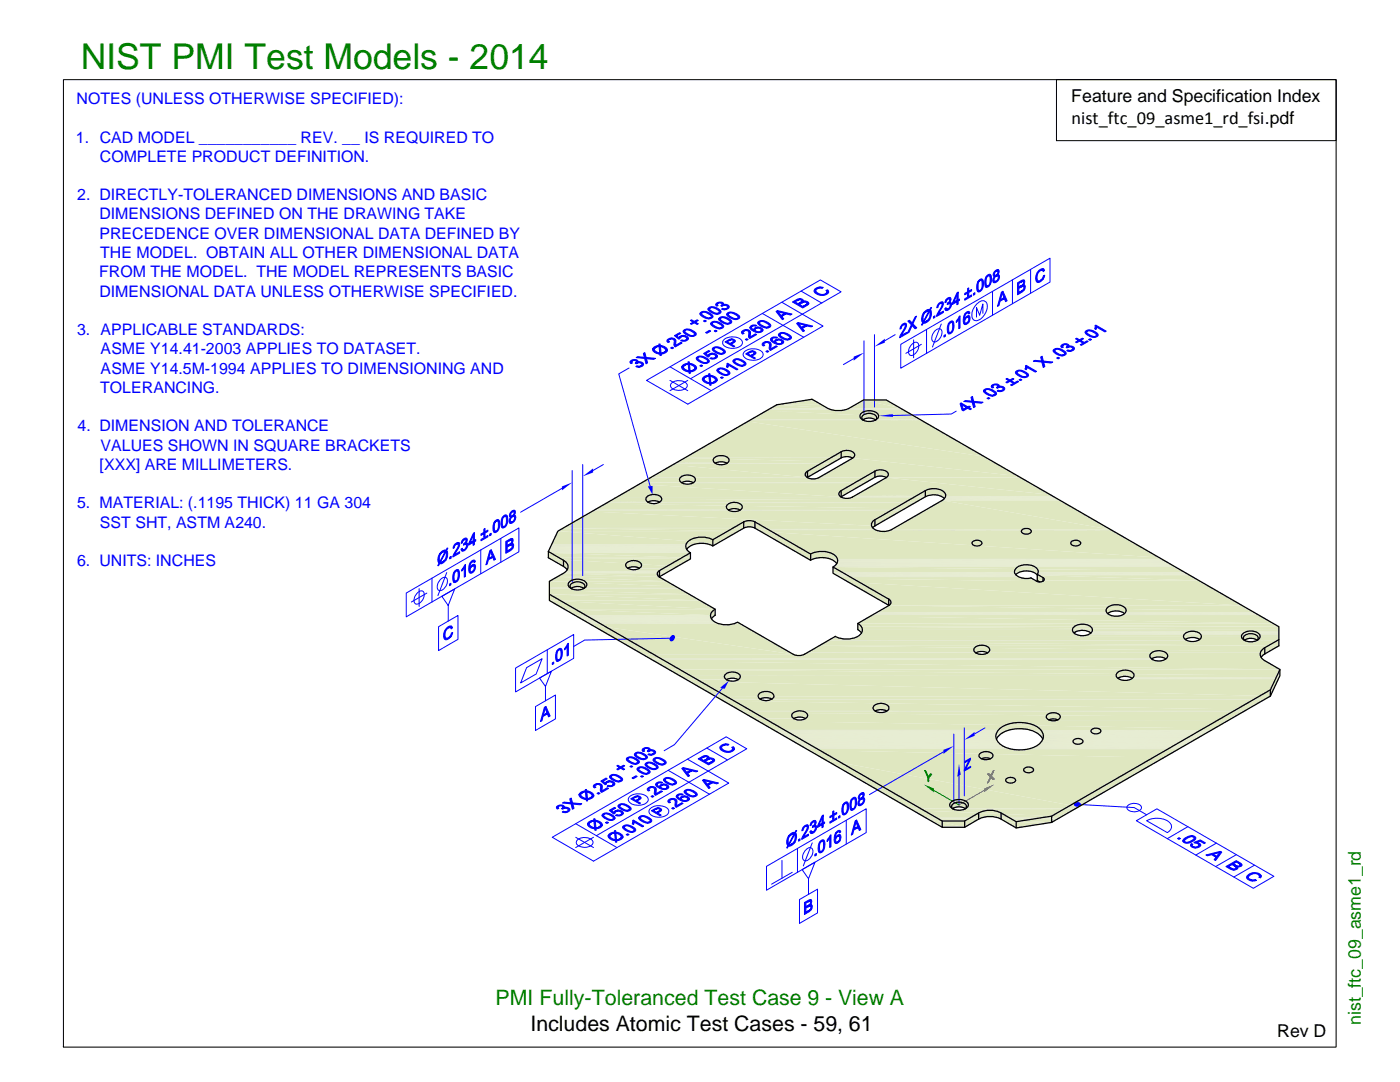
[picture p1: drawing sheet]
<svg xmlns="http://www.w3.org/2000/svg" width="279mm" height="216mm" viewBox="0 0 279 216" stroke-linecap="round" stroke-linejoin="round" font-family="sans-serif">
<defs><g id="words">
<text font-size="7.1" fill="#008000" x="16.1" y="13.8">NIST PMI Test Models - 2014</text>
<text font-size="4.3" fill="#008000" x="98.9" y="200.6">PMI Fully-Toleranced Test Case 9 - View A</text>
<text font-size="4.3" x="105.9" y="205.7">Includes Atomic Test Cases - 59, 61</text>
<text font-size="3.7" x="213.8" y="24.7">nist_ftc_09_asme1_rd_fsi.pdf</text>
<g font-size="3.5">
<text x="213.8" y="20.4">Feature and Specification Index</text>
<text x="254.9" y="207">Rev D</text>
</g>
<text font-size="3.5" fill="#008000" x="271.6" y="204.6" transform="rotate(-90 271.6 204.6)">nist_ftc_09_asme1_rd</text>
<g font-size="3.2" fill="#00f">
<text x="15.3" y="20.8">NOTES (UNLESS OTHERWISE SPECIFIED):</text>
<text x="15.2" y="28.4">1. CAD MODEL ___________ REV. __ IS REQUIRED TO</text>
<text x="19.9" y="32.3">COMPLETE PRODUCT DEFINITION.</text>
<text x="15.4" y="40">2. DIRECTLY-TOLERANCED DIMENSIONS AND BASIC</text>
<text x="19.8" y="43.8">DIMENSIONS DEFINED ON THE DRAWING TAKE</text>
<text x="19.8" y="47.6">PRECEDENCE OVER DIMENSIONAL DATA DEFINED BY</text>
<text x="20" y="51.5">THE MODEL. OBTAIN ALL OTHER DIMENSIONAL DATA</text>
<text x="19.8" y="55.4">FROM THE MODEL. THE MODEL REPRESENTS BASIC</text>
<text x="19.8" y="59.2">DIMENSIONAL DATA UNLESS OTHERWISE SPECIFIED.</text>
<text x="15.4" y="66.9">3. APPLICABLE STANDARDS:</text>
<text x="20.1" y="70.7">ASME Y14.41-2003 APPLIES TO DATASET.</text>
<text x="20.1" y="74.6">ASME Y14.5M-1994 APPLIES TO DIMENSIONING AND</text>
<text x="20" y="78.4">TOLERANCING.</text>
<text x="15.5" y="86.1">4. DIMENSION AND TOLERANCE</text>
<text x="20.1" y="89.9">VALUES SHOWN IN SQUARE BRACKETS</text>
<text x="19.9" y="93.8">[XXX] ARE MILLIMETERS.</text>
<text x="15.4" y="101.4">5. MATERIAL: (.1195 THICK) 11 GA 304</text>
<text x="19.9" y="105.3">SST SHT, ASTM A240.</text>
<text x="15.4" y="112.9">6. UNITS: INCHES</text>
</g>
</g></defs>
<g fill="#dfe7c0">
<path d="M161.3 79.8l.8-.1 .2 .1z"/>
<path d="M155 80.8l6.3-1 2.7 1z"/>
<path d="M161.3 79.8h1l1.7 1z"/>
<path d="M169.6 81.4l2.8-1.6 7.2 1.6z"/>
<path d="M172.4 79.8h4.4l2.8 1.6z"/>
<path d="M153.9 81.4l1.1-.6 10.1 .6z"/>
<path d="M155 80.8h9l1.1 .6z"/>
</g>
<g fill="none" stroke="#dfe7c0" stroke-width=".2">
<path d="M153 81.9h27.6M153 81.9h13.6M153.1 81.8h13.2M153.2 81.8h12.9M153.3 81.7h12.6M153.4 81.7h12.4M153.5 81.6h12.1M153.6 81.6h11.9M153.6 81.5h11.8M153.7 81.5h11.6M153.8 81.4h11.4M168.1 81.9h12.4"/>
<path d="M168.3 81.8h12.1M168.5 81.8h11.8M168.8 81.7h11.4M168.9 81.7h11.3M169.1 81.6h10.9M169.2 81.6h10.8M169.3 81.5h10.6M169.4 81.5h10.4M169.5 81.4h10.2"/>
</g>
<g fill="#dfe7c0">
<path d="M150.4 83.4l2.6-1.5 30.1 1.5z"/>
<path d="M153 81.9h27.6l2.5 1.5z"/>
</g>
<g fill="none" stroke="#dfe7c0" stroke-width=".2">
<path d="M149.2 84.1h24.2M149.2 84.1h23.9M149.3 84h23.6M149.4 84h23.2M149.5 83.9h23.1M149.6 83.9h22.8M149.7 83.8h22.6M149.9 83.7h22.5M150.2 83.5h22.6M150.4 83.4h32.8M172.3 83.7l-22.6 .1M172.6 83.6h-22.6"/>
<path d="M172.7 83.6h-22.6M173.1 83.4l-22.9 .1M173.5 84.1h10.8M173.8 84.1h10.5M173.9 83.4l9.4 .1M174.1 84h10.1M174.2 83.5h9.1M174.3 83.6h9.1M174.3 84h9.8M174.4 83.6h9.1M174.4 83.9h9.6M174.5 83.7h9.1"/>
<path d="M174.6 83.9h9.3M174.6 83.7h9.1M174.7 83.8h9.1"/>
</g>
<g fill="#dfe7c0">
<path d="M137.1 91.1l12.1-7 47.2 7z"/>
<path d="M149.2 84.1h35.1l12.1 7z"/>
</g>
<path d="M136.6 91.4h31.3M137.1 91.1h59.4M168.1 91.3h-31.4M168.2 91.2l-31.4 .1M168.4 91.2h-31.5M168.6 91.1l-31.6 .1M169.3 91.1l27.3 .1M169.7 91.2h27M169.8 91.3h26.9M169.9 91.3h26.9M170 91.4h26.9M170.1 91.4h26.9" fill="none" stroke="#dfe7c0" stroke-width=".2"/>
<g fill="#dfe7c0">
<path d="M135.3 92.1l1.3-.7 30 .7z"/>
<path d="M136.6 91.4h31.3l-1.3 .7z"/>
</g>
<g fill="none" stroke="#dfe7c0" stroke-width=".2">
<path d="M134.3 92.7h31.2M134.3 92.7h9.4M134.4 92.7h8.9M134.5 92.6h8.7M134.6 92.6h8.4M134.6 92.5h8.3M134.7 92.4h8.1M134.8 92.4h8.1M135 92.3h8.1M143 92.3l-8.1 .1M143.3 92.2l-8.3 .1M143.5 92.2h-8.3"/>
<path d="M144.3 92.2h22.2M144.6 92.2h21.8M144.7 92.3h21.6M144.8 92.6h21.1M144.9 92.4h21.3M145 92.5h21M165.7 92.7h-21.5M165.7 92.6l-21.2 .1M165.8 92.6h-21.1M166 92.5h-21.1M166.6 92.1l-31.4 .1"/>
</g>
<g fill="#dfe7c0">
<path d="M164 95l6.2-3.6 33 3.6z"/>
<path d="M170.2 91.4h26.8l6.2 3.6z"/>
</g>
<path d="M163.5 95.2h11.2M163.7 95.1h11.2M163.9 95h39.3M174.8 95.2h-11.2M175 95.1h-11.3M175.3 95l-11.5 .1M176.1 95l27.2 .1M176.4 95.1h27M176.6 95.1l26.9 .1M176.7 95.2h26.8M176.8 95.2h26.8" fill="none" stroke="#dfe7c0" stroke-width=".2"/>
<g fill="#dfe7c0">
<path d="M129.9 95.3l4.4-2.6 26.8 2.6z"/>
<path d="M134.3 92.7h31.2l-4.4 2.6z"/>
</g>
<g fill="none" stroke="#dfe7c0" stroke-width=".2">
<path d="M127.6 96.6h9.1M127.7 96.5h8.8M127.8 96.5h8.6M127.9 96.4h8.3M128 96.3h8.1M129.4 95.5h32.4M129.5 95.5h32M129.6 95.4h31.8M129.7 95.4h31.6M129.8 95.3h31.4M136.2 96.2l-8.1 .1M136.4 96.2h-8.2"/>
<path d="M136.5 96.1h-8.2M136.7 96.1h-8.3M137.2 96h36.1M137.2 96l-8.7 .1M137.3 96h36M137.7 96.1h35.5M137.9 96.1h35.2M138 96.2h35M138.2 96.2h34.7M138.3 96.3h34.5M163 95.5h11.3M163.4 95.3h11.2"/>
<path d="M172.3 96.6h-44.7M172.4 96.5l-34.7 .1M172.5 96.5h-34.6M172.6 96.4l-34.6 .1M172.7 96.4h-34.5M174.1 95.5l-44.8 .1M174.2 95.5h-11.4M174.4 95.4h-11.3M174.5 95.3l-11.2 .1M176.8 95.3h26.9"/>
</g>
<path d="M128.6 95.8h45.4" fill="none" stroke="#dfe7c0" stroke-width=".44"/>
<g fill="#dfe7c0">
<path d="M170.9 98.7l6-3.4 32.7 3.4z"/>
<path d="M176.9 95.3h26.8l5.9 3.4z"/>
</g>
<g fill="none" stroke="#dfe7c0" stroke-width=".2">
<path d="M170.3 99h14.6M170.4 99h14.6M170.9 98.8h38.8M184.8 99.1h-14.6M185.2 98.9l-14.7 .1M185.4 98.9h-14.8M185.6 98.8h-14.9M185.9 98.8h-15.1M186.8 98.8h23M187.1 98.8h22.7M187.3 98.9h22.7M187.5 98.9l22.6 .1"/>
<path d="M187.7 99h22.4M187.8 99h22.4M187.9 99.1h22.4M188 99.1h22.3"/>
</g>
<g fill="#dfe7c0">
<path d="M123.1 99.2l4.5-2.6 40.2 2.6z"/>
<path d="M127.6 96.6h44.7l-4.5 2.6z"/>
</g>
<g fill="none" stroke="#dfe7c0" stroke-width=".2">
<path d="M121.8 99.9h61.5M122.6 99.5h61.5M122.6 99.4l46.2 .1M122.7 99.4h45.9M122.8 99.3h45.5M122.9 99.3h45.3M123 99.3h45M123.1 99.2h44.8M129.9 100h-8.2M130.2 99.9l-8.5 .1M130.7 99.9h52.6M131.1 100h52.1"/>
<path d="M170 99.2h14.5M170.1 99.2h14.5M170.1 99.2h14.6M184.2 99.4l-15.1 .1M184.3 99.4h-14.9M184.4 99.3h-14.7M184.5 99.3h-14.7M188 99.8h23.6M188 99.2h22.5M188.1 99.8h23.4M188.2 99.7h23.2M188.2 99.3h22.4"/>
<path d="M188.3 99.7h23M188.3 99.3h22.4M188.3 99.6h22.9M188.3 99.4h22.5M188.4 99.6h22.7M188.4 99.4h22.4M188.4 99.5h22.6M188.4 99.5h22.5M120.9 100.4h9.1M120.9 100.4h9M121.1 100.3h8.5M121.2 100.2h8.2"/>
<path d="M121.3 100.2h8.1M121.5 100.1h8.1M129.5 100.1l-8.1 .1M129.7 100l-8.1 .1M131.2 100h52M131.3 100.3h51.3M131.4 100.1h51.7M131.5 100.1h51.5M131.6 100.2h51.3M182.4 100.5h-61.6M182.4 100.4h-51.5M182.6 100.4h-51.5"/>
<path d="M182.7 100.3h-51.3M182.8 100.2h-51.3"/>
</g>
<path d="M121.9 99.7h62.2" fill="none" stroke="#dfe7c0" stroke-width=".44"/>
<g fill="#dfe7c0">
<path d="M119.1 101.5l1.7-1 59.8 1z"/>
<path d="M120.8 100.5h61.5l-1.7 1z"/>
</g>
<g fill="none" stroke="#dfe7c0" stroke-width=".2">
<path d="M118.1 102.1h61.5M118.1 102.1h28.2M118.2 102h27.7M118.3 101.9h27.5M118.4 101.9h27.2M118.5 101.8h27M118.5 101.8h26.9M118.7 101.7h26.8M145.6 101.7h-26.9M145.8 101.6h-27M145.9 101.6h-27M146.2 101.5h-27.2"/>
<path d="M147 101.5h33.6M147.2 101.6h33.3M147.3 101.6h33.1M147.4 101.7h32.9M147.6 101.8h32.4M147.6 101.7h32.6M179.7 102l-32.9 .1M179.8 102h-32.6M179.9 101.9h-32.6M180 101.9h-32.6M180.1 101.8h-32.4M180.6 101.5h-61.5"/>
</g>
<g fill="#dfe7c0">
<path d="M113.1 104.9l5-2.8 56.5 2.8z"/>
<path d="M118.1 102.1h61.5l-5 2.8z"/>
</g>
<g fill="none" stroke="#dfe7c0" stroke-width=".2">
<path d="M112.4 105.4h36.1M112.6 105.2h36.3M112.9 105.1h61.6M112.9 105h61.6M113 105h61.6M148.6 105.3h-36.2M148.8 105.3h-36.3M149.1 105.2h-36.4M150 105.2h24.3M150.2 105.2h24M150.4 105.3h23.8M150.5 105.3h23.7"/>
<path d="M150.6 105.4h23.6M150.7 105.4h23.6M150.8 105.5h23.6M150.9 105.5h23.6M151 105.6h23.5M151 105.6h23.6M174.4 105.1h-61.6"/>
</g>
<g fill="#dfe7c0">
<path d="M177.9 105.7l10.1-5.9 33.6 5.9z"/>
<path d="M188 99.8h23.6l10 5.9z"/>
</g>
<g fill="none" stroke="#dfe7c0" stroke-width=".2">
<path d="M151.1 105.7h23.6M151.2 105.7h23.6M151.3 105.7l23.6 .1M151.4 105.8h23.6M151.5 105.9h23.7M151.6 105.9h23.7M151.6 105.9h23.8M177.2 105.9h44.9M177.4 105.9h44.7M177.5 105.8h44.5M177.6 105.8h44.3M177.8 105.7h44"/>
<path d="M177.9 105.7h43.8"/>
</g>
<g fill="#dfe7c0">
<path d="M111.3 106l1.1-.6 35 .6z"/>
<path d="M112.4 105.4h36l-1 .6z"/>
</g>
<path d="M151.7 106h23.9M151.7 106h70.6M177 106h45.2" fill="none" stroke="#dfe7c0" stroke-width=".2"/>
<g fill="#dfe7c0">
<path d="M111.3 106l31.9 2.4h-33z"/>
<path d="M111.3 106h36.1l-4.2 2.4z"/>
</g>
<path d="M110.2 108.5h28.8M139.4 108.4l-29.2 .1M140.6 108.4h2.5M141 108.5h2M143.2 108.4h-33" fill="none" stroke="#dfe7c0" stroke-width=".2"/>
<path d="M141.1 108.5h1.9z" fill="#dfe7c0"/>
<path d="M110.1 108.5h28.8" fill="none" stroke="#dfe7c0" stroke-width=".2"/>
<g fill="#dfe7c0">
<path d="M141.2 108.5l1.7 .1z"/>
<path d="M141.2 108.5h1.8z"/>
</g>
<path d="M110.1 108.6h28.7" fill="none" stroke="#dfe7c0" stroke-width=".2"/>
<path d="M141.4 108.6h1.5z" fill="#dfe7c0"/>
<path d="M110.1 108.6h28.6" fill="none" stroke="#dfe7c0" stroke-width=".2"/>
<g fill="#dfe7c0">
<path d="M141.5 108.6h1.3z"/>
<path d="M141.5 108.6h1.4z"/>
</g>
<path d="M110.1 108.6h28.5" fill="none" stroke="#dfe7c0" stroke-width=".2"/>
<g fill="#dfe7c0">
<path d="M141.6 108.6l1.1 .1z"/>
<path d="M141.6 108.6h1.2z"/>
</g>
<path d="M110.1 108.7h28.4" fill="none" stroke="#dfe7c0" stroke-width=".2"/>
<path d="M141.7 108.7h1z" fill="#dfe7c0"/>
<path d="M110.1 108.7h28.3" fill="none" stroke="#dfe7c0" stroke-width=".2"/>
<g fill="#dfe7c0">
<path d="M141.8 108.7l.8 .1z"/>
<path d="M141.8 108.7h.9z"/>
</g>
<path d="M110 108.7h28.3" fill="none" stroke="#dfe7c0" stroke-width=".2"/>
<g fill="#dfe7c0">
<path d="M141.9 108.8h.6z"/>
<path d="M141.9 108.8h.7z"/>
</g>
<path d="M110 108.8h28.2" fill="none" stroke="#dfe7c0" stroke-width=".2"/>
<g fill="#dfe7c0">
<path d="M142 108.8h.4z"/>
<path d="M142 108.8h.5z"/>
</g>
<path d="M110 108.8h28" fill="none" stroke="#dfe7c0" stroke-width=".2"/>
<g fill="#dfe7c0">
<path d="M142.1 108.8l.2 .1z"/>
<path d="M142.1 108.8h.3z"/>
<path d="M142.2 108.9h.1z"/>
</g>
<g fill="none" stroke="#dfe7c0" stroke-width=".2">
<path d="M109.4 110h28M109.4 110.1h28.1M109.4 110.1h28.2M109.4 110.2h28.2M109.4 110.2h28.3M109.4 110.3h28.4M109.5 110h27.9M109.5 109.9h27.8M109.5 109.8h27.7M109.6 109.8h27.6M109.6 109.7h27.5M109.6 109.6h27.5"/>
<path d="M109.7 109.5h27.4M109.7 109.4h27.5M109.8 109.3h27.5M109.8 109.3h27.6M109.8 109.2h27.7M109.9 109.1h27.6M109.9 109.1h27.7M109.9 109h27.8M109.9 109h27.9M110 108.9h27.9M110 108.9h28"/>
</g>
<g fill="#dfe7c0">
<path d="M151.8 106l79.5 5.3h-70.5z"/>
<path d="M151.8 106h70.5l9 5.3z"/>
</g>
<path d="M160.8 111.3h70.6" fill="none" stroke="#dfe7c0" stroke-width=".2"/>
<g fill="#dfe7c0">
<path d="M109.4 110.3l28.4 1h-28.4z"/>
<path d="M109.4 110.3h28.4v1z"/>
</g>
<path d="M160.9 111.3h2.5M164.5 111.3h66.9M164.6 111.3h66.9M164.9 111.3h66.6" fill="none" stroke="#dfe7c0" stroke-width=".2"/>
<path d="M161 111.3l1.9 .1z" fill="#dfe7c0"/>
<path d="M161 111.4h2M165 111.4h66.5" fill="none" stroke="#dfe7c0" stroke-width=".2"/>
<g fill="#dfe7c0">
<path d="M161 111.4h1.8z"/>
<path d="M161 111.4h1.9z"/>
</g>
<path d="M165.1 111.4h66.5" fill="none" stroke="#dfe7c0" stroke-width=".2"/>
<g fill="#dfe7c0">
<path d="M161.1 111.4h1.6z"/>
<path d="M161.1 111.4h1.7z"/>
</g>
<path d="M165.2 111.4h66.4" fill="none" stroke="#dfe7c0" stroke-width=".2"/>
<g fill="#dfe7c0">
<path d="M161.1 111.4l1.5 .1z"/>
<path d="M161.1 111.4h1.6z"/>
</g>
<path d="M165.4 111.4h66.3" fill="none" stroke="#dfe7c0" stroke-width=".2"/>
<g fill="#dfe7c0">
<path d="M161.2 111.5h1.3z"/>
<path d="M161.2 111.5h1.4z"/>
</g>
<path d="M165.5 111.5h66.3" fill="none" stroke="#dfe7c0" stroke-width=".2"/>
<g fill="#dfe7c0">
<path d="M161.2 111.5h1.1z"/>
<path d="M161.2 111.5h1.3z"/>
</g>
<path d="M109.4 111.4h28.4" fill="none" stroke="#dfe7c0" stroke-width=".23"/>
<path d="M165.6 111.5h66.2" fill="none" stroke="#dfe7c0" stroke-width=".2"/>
<g fill="#dfe7c0">
<path d="M161.3 111.5l.9 .1z"/>
<path d="M161.3 111.5h1z"/>
</g>
<path d="M165.7 111.5h66.2" fill="none" stroke="#dfe7c0" stroke-width=".2"/>
<path d="M161.4 111.6h.8z" fill="#dfe7c0"/>
<path d="M165.8 111.6h66.1" fill="none" stroke="#dfe7c0" stroke-width=".2"/>
<g fill="#dfe7c0">
<path d="M161.4 111.6l.7 .1z"/>
<path d="M161.4 111.6h.8z"/>
</g>
<path d="M165.9 111.6h66.1" fill="none" stroke="#dfe7c0" stroke-width=".2"/>
<g fill="#dfe7c0">
<path d="M161.5 111.7h.4z"/>
<path d="M161.5 111.7h.6z"/>
</g>
<path d="M166 111.7h66.1" fill="none" stroke="#dfe7c0" stroke-width=".2"/>
<g fill="#dfe7c0">
<path d="M161.6 111.7h.3z"/>
<path d="M161.7 111.8h.1z"/>
</g>
<path d="M166.1 111.7h66.1" fill="none" stroke="#dfe7c0" stroke-width=".2"/>
<g fill="#dfe7c0">
<path d="M161.7 111.7l.1 .1z"/>
<path d="M161.7 111.7h.2z"/>
</g>
<g fill="none" stroke="#dfe7c0" stroke-width=".2">
<path d="M166.2 111.8h66.1M166.3 111.8h66.1M166.3 111.9h66.2M166.4 111.9h66.2M166.5 113h67.8M166.5 112h66.2M166.6 112.9h67.7M166.6 112h66.2M166.6 112.9h67.5M166.6 112.1h66.3M166.7 112.8h67.4M166.7 112.2h66.3"/>
<path d="M166.8 112.7h67.2M166.8 112.2h66.3M166.8 112.7h67M166.8 112.3h66.4M166.9 112.6h66.8M166.9 112.6h66.7M166.9 112.4h66.4M166.9 112.5h66.6M166.9 112.4h66.5"/>
</g>
<g fill="#dfe7c0">
<path d="M109.9 111.5l25.3 1.5h-22.7z"/>
<path d="M109.9 111.5h27.9l-2.6 1.5z"/>
</g>
<g fill="none" stroke="#dfe7c0" stroke-width=".2">
<path d="M112.5 113.1h22.7M112.5 113.1h22.6M112.6 113.1h13.4M112.7 113.2h13.1M112.8 113.3h12.8M112.9 113.3h12.5M112.9 113.4h12.4M113 113.4l12.5 .1M113 113.5h12.6M113.1 113.9h20.7M113.1 113.5l12.6 .1M113.1 113.8h20.8"/>
<path d="M113.1 113.6h12.8M113.1 113.6l13.3 .1M113.2 113.7h20.8M113.2 113.7h20.9M125.5 113.3h-12.7M127 113.1h8M127.1 113.2h7.8M127.3 113.3h7.5M127.4 113.3h7.3M127.6 113.4h7M134.2 113.6l-7.7 .1M134.2 113.6h-7.2"/>
<path d="M134.3 113.5l-7.2 .1M134.4 113.5h-7.1M134.5 113.4l-7.1 .1M166.2 113.1h68.4M166.3 113.1h68.2M166.4 113h68"/>
</g>
<g fill="#dfe7c0">
<path d="M166.2 113.1l69.7 .8h-69.7z"/>
<path d="M166.2 113.1h68.4l1.3 .8z"/>
</g>
<g fill="none" stroke="#dfe7c0" stroke-width=".2">
<path d="M112.5 114.4h20.4M112.5 114.3h20.5M112.6 114.3h20.5M112.7 114.2h20.5M112.8 114.2h20.5M112.8 114.1h20.6M112.9 114h20.6M112.9 114h20.7M113 113.9h20.7M166.2 113.9h69.8M166.2 114.2h37.4M166.2 114.3h37.1"/>
<path d="M166.2 114.3h37M166.2 114.4h36.9M166.3 114.4h36.7M166.4 114.5h36.5M166.5 114.5h36.4M166.6 114.6h36.2M166.7 114.6h36.1M166.8 114.7h36M166.9 114.8h35.9M167 114.8h35.9M167 114.9h35.9M167.1 114.9h35.9"/>
<path d="M167.2 115h35.9M167.3 115h35.9M167.4 115.1h35.8M167.4 115.1h35.9M203.5 114.2h-37.3M203.8 114.1h-37.6M204 114l-37.8 .1M204.2 114h-38M204.6 113.9l-38.4 .1M205.1 113.9l31 .1M205.5 114h30.6M205.7 114l30.5 .1"/>
<path d="M206 114.1h30.3M206 114.1l30.4 .1M206.2 114.2h30.3M206.3 114.2l30.3 .1M206.5 114.3h30.2M206.5 114.4h30.3M206.6 114.4h30.2M206.7 114.5h30.2M206.8 114.5h30.2M206.8 114.6h30.3M206.9 114.6h30.3M206.9 114.7h30.4"/>
<path d="M207 114.7h30.4"/>
</g>
<g fill="#dfe7c0">
<path d="M111.2 115.1l1.3-.7 19.1 .7z"/>
<path d="M112.5 114.4h20.3l-1.2 .7z"/>
</g>
<path d="M167.5 115.1h35.9M167.6 115.2h35.9M167.7 115.2h35.9M167.7 115.2l36.1 .1M167.8 115.3h36.1" fill="none" stroke="#dfe7c0" stroke-width=".2"/>
<path d="M167.9 115.3h36.1" fill="none" stroke="#dfe7c0" stroke-width=".2"/>
<path d="M205.7 115.3h.1z" fill="#dfe7c0"/>
<path d="M167.9 115.3h36.2" fill="none" stroke="#dfe7c0" stroke-width=".2"/>
<g fill="#dfe7c0">
<path d="M205.5 115.4h.3z"/>
<path d="M205.7 115.3l.1 .1z"/>
</g>
<path d="M167.9 115.4h36.3" fill="none" stroke="#dfe7c0" stroke-width=".2"/>
<path d="M205.5 115.4h.4z" fill="#dfe7c0"/>
<path d="M168 115.4h36.3" fill="none" stroke="#dfe7c0" stroke-width=".2"/>
<g fill="#dfe7c0">
<path d="M205.4 115.4h.5z"/>
<path d="M205.5 115.4h.4z"/>
</g>
<path d="M168 115.4h36.4" fill="none" stroke="#dfe7c0" stroke-width=".2"/>
<g fill="#dfe7c0">
<path d="M205.3 115.4h.6z"/>
<path d="M205.4 115.4h.5z"/>
</g>
<path d="M168 115.4h36.5" fill="none" stroke="#dfe7c0" stroke-width=".2"/>
<g fill="#dfe7c0">
<path d="M205.1 115.4h.8z"/>
<path d="M205.3 115.4h.6z"/>
</g>
<path d="M168 115.4h36.6" fill="none" stroke="#dfe7c0" stroke-width=".2"/>
<g fill="#dfe7c0">
<path d="M205 115.4h1z"/>
<path d="M205.1 115.4h.9z"/>
</g>
<path d="M168.1 115.4h36.6" fill="none" stroke="#dfe7c0" stroke-width=".2"/>
<g fill="#dfe7c0">
<path d="M204.9 115.4h1.1z"/>
<path d="M205 115.4h1z"/>
</g>
<path d="M168.1 115.4h36.7" fill="none" stroke="#dfe7c0" stroke-width=".2"/>
<g fill="#dfe7c0">
<path d="M204.8 115.4h1.2z"/>
<path d="M204.9 115.4h1.1z"/>
</g>
<path d="M168.1 115.4h36.7" fill="none" stroke="#dfe7c0" stroke-width=".2"/>
<g fill="#dfe7c0">
<path d="M207 114.8l32.3 1h-32.3z"/>
<path d="M207 114.8h30.4l1.9 1z"/>
<path d="M168.1 115.4l38.8 .6h-37.9z"/>
<path d="M168.1 115.4h37.9l.9 .6z"/>
</g>
<path d="M169 116h37.9" fill="none" stroke="#dfe7c0" stroke-width=".2"/>
<g fill="#dfe7c0">
<path d="M109.6 116l1.6-.9 21.9 .9z"/>
<path d="M111.2 115.1h20.4l1.5 .9z"/>
</g>
<path d="M169.1 116h37.9M169.1 116l38.1 .1M169.2 116.1h70.6" fill="none" stroke="#dfe7c0" stroke-width=".2"/>
<path d="M207 116h32.8" fill="none" stroke="#dfe7c0" stroke-width=".3"/>
<g fill="#dfe7c0">
<path d="M109.6 116l25.3 1h-25.3z"/>
<path d="M109.6 116h23.5l1.8 1z"/>
</g>
<g fill="none" stroke="#dfe7c0" stroke-width=".2">
<path d="M109.6 117.1h25.4M109.6 117.3h6.4M109.6 117.4h26M109.6 117.5h26.1M109.6 117.5h4.6M109.6 117.5l4.7 .1M109.6 117.6h4.9M109.6 117.6l5.1 .1M109.6 117.7h5.6M114.4 117.2h-4.8M114.6 117.1l-5 .1M114.8 117.1h-5.2"/>
<path d="M115.8 117.1h19.2M115.8 117.7h20.2M115.9 117.1l19.2 .1M116 117.6h19.9M116.1 117.2h19.1M116.2 117.6h19.6M116.2 117.3h19.1M116.3 117.3h19.1M116.3 117.3l19.2 .1M116.4 117.5h19.3M136.1 117.7h-20.8"/>
</g>
<g fill="#dfe7c0">
<path d="M109.6 117.7l28 .9h-28z"/>
<path d="M109.6 117.7h26.5l1.5 .9z"/>
<path d="M109.6 118.6l30.1 1.2h-30.1z"/>
<path d="M109.6 118.6h28l2.1 1.2z"/>
<path d="M169.3 116.1l78.6 4.7h-70.5z"/>
<path d="M169.3 116.1h70.5l8.1 4.7z"/>
<path d="M109.6 119.8l33.1 1.8h-30.1z"/>
<path d="M109.6 119.8h30.1l3 1.8z"/>
<path d="M175.5 121.9l1.9-1.1 72.4 1.1z"/>
<path d="M177.4 120.8h70.5l1.9 1.1z"/>
</g>
<g fill="none" stroke="#dfe7c0" stroke-width=".2">
<path d="M174 122.7h47.6M174.1 122.7h47.4M174.2 122.6h47.2M174.3 122.6h47M174.5 122.5h46.6M174.7 122.3h46.5M174.8 122.3h46.5M175 122.2h46.5M175.1 122.1h46.5M221.2 122.4h-46.6M221.4 122.2l-46.5 .1M221.7 122.1h-46.6"/>
<path d="M221.9 122h-46.7M222.1 122h-46.8M222.5 121.9l-47.1 .1M223.1 121.9l26.8 .1M223.4 122h26.5M223.5 122l26.6 .1M223.8 122.1h26.3M223.9 122.1l26.4 .1M223.9 122.7h27.4M224 122.7h27.1M224 122.2h26.3M224.1 122.2h26.3"/>
<path d="M224.1 122.6h27M224.2 122.6h26.8M224.2 122.3h26.3M224.3 122.3h26.2M224.3 122.6h26.6M224.3 122.4h26.4M224.4 122.5h26.4M249.8 121.9h-74.3"/>
</g>
<g fill="#dfe7c0">
<path d="M112.6 121.6l30.1 1.2h-27.9z"/>
<path d="M112.6 121.6h30.1v1.2z"/>
</g>
<g fill="none" stroke="#dfe7c0" stroke-width=".2">
<path d="M114.8 122.8h27.9M114.9 122.9h27.7M115 122.9h27.6M115 123h27.5M115.1 123h27.3M115.2 123.1h27.1M115.3 123.1h27M115.4 123.2h26.8M115.5 123.2h26.7M115.6 123.3h26.5M115.7 123.4h26.4M115.8 123.4h26.2"/>
<path d="M116 123.5h26M116.1 123.6h26M116.2 123.6h25.9M116.3 123.7h25.9M116.4 123.8h25.9M116.5 123.8h25.8M116.6 123.9h25.8M116.7 123.9h25.8M116.8 124h25.7M116.9 124h25.7M117 124.1h25.7M173.7 123h77.9"/>
<path d="M173.8 122.9h48.4M173.9 122.8h48M173.9 122.8h47.9M223.3 122.9h28.2M223.6 122.8h27.8M223.7 122.8h27.7"/>
</g>
<path d="M147.1 124.2h.2z" fill="#dfe7c0"/>
<path d="M117.1 124.2h25.7" fill="none" stroke="#dfe7c0" stroke-width=".2"/>
<path d="M147.1 124.2h.2z" fill="#dfe7c0"/>
<path d="M117.2 124.2h25.7" fill="none" stroke="#dfe7c0" stroke-width=".2"/>
<g fill="#dfe7c0">
<path d="M147 124.2h.4z"/>
<path d="M147.1 124.2h.3z"/>
</g>
<path d="M117.3 124.2h25.7" fill="none" stroke="#dfe7c0" stroke-width=".2"/>
<g fill="#dfe7c0">
<path d="M146.9 124.3h.5z"/>
<path d="M147 124.2l.4 .1z"/>
</g>
<path d="M117.4 124.3h25.7" fill="none" stroke="#dfe7c0" stroke-width=".2"/>
<g fill="#dfe7c0">
<path d="M146.8 124.3h.7z"/>
<path d="M146.9 124.3h.6z"/>
</g>
<path d="M117.4 124.3h25.8" fill="none" stroke="#dfe7c0" stroke-width=".2"/>
<g fill="#dfe7c0">
<path d="M146.7 124.4h.9z"/>
<path d="M146.8 124.3l.8 .1z"/>
</g>
<path d="M117.5 124.4h25.8" fill="none" stroke="#dfe7c0" stroke-width=".2"/>
<g fill="#dfe7c0">
<path d="M171.2 124.4l2.5-1.4 80.4 1.4z"/>
<path d="M173.7 123h77.9l2.5 1.4z"/>
<path d="M146.6 124.4h1.1z"/>
<path d="M146.7 124.4h1z"/>
</g>
<path d="M117.6 124.4h25.8" fill="none" stroke="#dfe7c0" stroke-width=".2"/>
<g fill="#dfe7c0">
<path d="M146.5 124.4h1.2z"/>
<path d="M146.6 124.4h1.1z"/>
</g>
<path d="M117.6 124.4h25.9" fill="none" stroke="#dfe7c0" stroke-width=".2"/>
<g fill="#dfe7c0">
<path d="M146.4 124.5h1.4z"/>
<path d="M146.5 124.4l1.3 .1z"/>
</g>
<path d="M117.7 124.5h25.9" fill="none" stroke="#dfe7c0" stroke-width=".2"/>
<g fill="#dfe7c0">
<path d="M146.3 124.5h1.5z"/>
<path d="M146.4 124.5h1.4z"/>
</g>
<path d="M117.8 124.5h25.9" fill="none" stroke="#dfe7c0" stroke-width=".2"/>
<g fill="#dfe7c0">
<path d="M146.2 124.5h1.7z"/>
<path d="M146.3 124.5h1.6z"/>
</g>
<path d="M117.8 124.5h26" fill="none" stroke="#dfe7c0" stroke-width=".2"/>
<g fill="#dfe7c0">
<path d="M146 124.6h1.9z"/>
<path d="M146.2 124.5l1.7 .1z"/>
</g>
<path d="M117.9 124.6h26.1M145.9 124.6h2.1" fill="none" stroke="#dfe7c0" stroke-width=".2"/>
<path d="M146 124.6h2z" fill="#dfe7c0"/>
<path d="M117.9 124.6h26.2M117.9 124.6l26.7 .1M118 124.7h30.1M145.3 124.7h2.8M145.8 124.6h2.2" fill="none" stroke="#dfe7c0" stroke-width=".2"/>
<g fill="#dfe7c0">
<path d="M171.2 124.4l84 .7h-84z"/>
<path d="M171.2 124.4h82.9l1.1 .7z"/>
<path d="M171.2 125.1l84 .5h-84z"/>
<path d="M171.2 125.1h84v.5z"/>
</g>
<g fill="none" stroke="#dfe7c0" stroke-width=".2">
<path d="M171.2 127h84M171.2 125.7h84M171.3 125.7l83.9 .1M171.3 126.9h83.9M171.4 126.9h83.8M171.4 126.8l83.8 .1M171.4 126.8h44.1M171.4 125.8h44.2M171.5 125.9h43.8M171.5 126.7h43.7M171.6 125.9h43.6M171.6 126.7h43.5"/>
<path d="M171.6 126h43.3M171.7 126.6h43.2M171.7 126.6h43.1M171.7 126.1h43.1M171.8 126.5h42.9M171.8 126.5h42.8M171.8 126.2h42.8M171.9 126.4h42.6M171.9 126.2h42.6M171.9 126.3h42.5M214.4 126.3h-42.5M214.5 126.4h-42.7"/>
<path d="M214.6 126.1h-42.8M214.8 126h-43.1M216.5 125.8h38.7M216.7 125.9h38.5M216.8 126.7h38.4M216.9 125.9h38.3M217 126.7h38.2M217.1 126h38.1M217.2 126.6h38M217.2 126h38M217.3 126.1h37.9M217.4 126.1l37.8 .1"/>
<path d="M217.4 126.5h37.8M217.5 126.5h37.7M217.5 126.2h37.7M217.5 126.4h37.7M217.6 126.4h37.6M217.6 126.2h37.6M217.7 126.3h37.5M255.2 125.8h-83.8M255.2 126.8h-38.7"/>
</g>
<path d="M166.6 127h.2z" fill="#dfe7c0"/>
<path d="M171.1 127h84.1" fill="none" stroke="#dfe7c0" stroke-width=".2"/>
<path d="M166.6 127h.2z" fill="#dfe7c0"/>
<path d="M171 127.1h84.2" fill="none" stroke="#dfe7c0" stroke-width=".2"/>
<g fill="#dfe7c0">
<path d="M166.5 127.1h.4z"/>
<path d="M166.6 127l.3 .1z"/>
</g>
<path d="M170.9 127.1h84.3" fill="none" stroke="#dfe7c0" stroke-width=".2"/>
<path d="M166.5 127.1h.5z" fill="#dfe7c0"/>
<path d="M170.8 127.1h84.4" fill="none" stroke="#dfe7c0" stroke-width=".2"/>
<g fill="#dfe7c0">
<path d="M166.4 127.2h.7z"/>
<path d="M166.5 127.1l.6 .1z"/>
</g>
<path d="M170.7 127.2h67.1M255.2 127.2h-84.5" fill="none" stroke="#dfe7c0" stroke-width=".2"/>
<g fill="#dfe7c0">
<path d="M166.3 127.2h.9z"/>
<path d="M166.4 127.2h.8z"/>
</g>
<path d="M170.6 127.3h66.8M237.7 127.2h-67.1M238.2 127.2h17" fill="none" stroke="#dfe7c0" stroke-width=".2"/>
<g fill="#dfe7c0">
<path d="M166.2 127.3h1.1z"/>
<path d="M166.3 127.2l1 .1z"/>
</g>
<path d="M237.4 127.3h-66.9M238.5 127.2h16.7M238.6 127.3h16.6" fill="none" stroke="#dfe7c0" stroke-width=".2"/>
<path d="M166.2 127.3h1.2z" fill="#dfe7c0"/>
<path d="M237.2 127.3h-66.8M238.7 127.3h16.5" fill="none" stroke="#dfe7c0" stroke-width=".2"/>
<g fill="#dfe7c0">
<path d="M166.1 127.3h1.4z"/>
<path d="M166.2 127.3h1.3z"/>
</g>
<path d="M237.1 127.3h-66.8M238.8 127.3h16.4" fill="none" stroke="#dfe7c0" stroke-width=".2"/>
<g fill="#dfe7c0">
<path d="M166.1 127.4h1.5z"/>
<path d="M166.1 127.3l1.5 .1z"/>
</g>
<path d="M237 127.4h-66.8M238.9 127.4h16.3" fill="none" stroke="#dfe7c0" stroke-width=".2"/>
<g fill="#dfe7c0">
<path d="M166 127.4h1.7z"/>
<path d="M166.1 127.4h1.6z"/>
</g>
<path d="M170.1 127.4h66.8M170.1 127.4h66.9M249.3 127.4h-10.3M249.9 127.4h5.3M250 127.4h5.2" fill="none" stroke="#dfe7c0" stroke-width=".2"/>
<path d="M166 127.4h1.9z" fill="#dfe7c0"/>
<g fill="none" stroke="#dfe7c0" stroke-width=".2">
<path d="M164.8 128.1h84.8M164.9 128h84.5M165 128h72.7M165 127.9h72.4M165.1 127.9h72.1M165.2 127.8h71.8M165.3 127.8h71.6M165.4 127.7h71.4M165.5 127.7h71.2M165.6 127.6h71M165.8 127.5h2.7M165.9 127.4h2.1"/>
<path d="M236.7 127.5l-71 .1M236.8 127.5h-67.3M236.9 127.4h-67.1M238.3 128h10.7M238.6 127.9h10.2M238.8 127.9h9.9M238.9 127.8h9.6M239 127.4h10.2M239.1 127.5h9.9M239.2 127.5h9.6M239.3 127.6h9.4M248.4 127.8h-9.3"/>
<path d="M248.5 127.7h-9.4M248.5 127.7h-9.2M248.6 127.6h-9.3M249.7 128.1h5.5M250.1 127.4h5.1M250.2 127.5h5M250.3 128h4.9M250.4 127.5h4.8M250.5 127.9h4.7M250.5 127.6h4.7M250.7 127.6h4.5M250.7 127.7h4.5"/>
<path d="M250.8 127.7h4.4M250.8 127.8h4.4M255.2 127.8h-4.5M255.2 128h-5.3"/>
</g>
<g fill="#dfe7c0">
<path d="M163.4 128.9l1.4-.8 90.4 .8z"/>
<path d="M164.8 128.1h90.4v.8z"/>
<path d="M161.5 130l1.9-1.1 89.9 1.1z"/>
<path d="M163.4 128.9h91.8l-1.9 1.1z"/>
</g>
<g fill="none" stroke="#dfe7c0" stroke-width=".2">
<path d="M160.5 130.5h35M160.6 130.5h34.6M160.7 130.4h34.4M160.8 130.4h34.1M160.9 130.3h34M160.9 130.3h33.9M161.2 130.2h33.8M194.9 130.2h-33.9M195.2 130.1h-34M195.4 130l-34.1 .1M195.6 130h-34.2M196.2 130h57.1"/>
<path d="M196.5 130.1h56.7M196.7 130.1h56.4M196.8 130.2h56.2M196.9 130.2h56.1M196.9 130.4h55.7M197 130.3h55.8M252.4 130.5h-56M252.5 130.5h-55.9M252.6 130.4h-55.8M252.8 130.3h-55.8M253.3 130h-91.8"/>
</g>
<g fill="#dfe7c0">
<path d="M118 124.7l40.3 5.9h-30.1z"/>
<path d="M118 124.7h30.1l10.2 5.9z"/>
</g>
<g fill="none" stroke="#dfe7c0" stroke-width=".2">
<path d="M128.2 130.6h30.2M128.3 130.6h30.2M128.4 130.7h30.3M128.5 130.7h30.3M128.6 130.8h30.5M128.7 130.8h123.3M128.8 130.9h123.1M128.9 130.9h123M129 131h122.8M129.1 131.1h122.7M129.2 131.1h101.8M129.3 131.2h101.3"/>
<path d="M129.3 131.2h101.1M129.4 131.3h100.9M129.5 131.3h100.6M129.6 131.4h100.5M129.7 131.4h100.2M129.8 131.5h100.1M129.9 131.5h100M129.9 131.6h100.1M130 131.6h100.1M130.1 131.7h100.1M130.2 131.7h100.1M130.3 131.8h100.2"/>
<path d="M130.4 131.8h100.3M130.5 131.9h100.7M231.6 131.1h20.1M231.8 131.8h20.7M231.9 131.1h19.8M232.1 131.2h19.6M232.2 131.2l19.6 .1M232.4 131.3h19.4M232.4 131.6h19.7M232.5 131.3l19.4 .1M232.5 131.6h19.6M232.6 131.4h19.3"/>
<path d="M232.6 131.5h19.3M252 131.5h-19.4M252.1 130.7l-92.3 .1M252.1 130.7h-92.1M252.2 130.7h-92M252.2 131.7h-19.9M252.3 130.6h-92M252.3 131.7h-20.1M252.3 130.5l-91.8 .1M252.3 131.8h-20.3M252.5 131.9h-21.2"/>
</g>
<g fill="#dfe7c0">
<path d="M130.6 131.9l124.8 1.7h-121.9z"/>
<path d="M130.6 131.9h121.9l2.9 1.7z"/>
<path d="M133.5 133.6l121.9 1.2h-119.8z"/>
<path d="M133.5 133.6h121.9v1.2z"/>
</g>
<g fill="none" stroke="#dfe7c0" stroke-width=".2">
<path d="M135.6 134.9h119.8M135.9 135h119.5M135.9 135h88.2M136 135.1h87.8M136.1 135.1h87.5M136.3 135.2h87.1M136.4 135.3h86.9M136.4 135.3h86.8M136.6 135.4h9M136.7 135.4h8.8M136.8 135.5h8.4M136.9 135.5h8.3"/>
<path d="M137 135.6h8.1M137.1 135.7h8M137.1 135.7h8.1M137.2 135.7l8.1 .1M137.3 135.8h8.2M137.4 135.8l8.3 .1M137.5 135.9h117.4M146 135.3l-9.5 .1M146.3 135.3h76.9M146.7 135.4h76.5M146.9 135.4l76.4 .1M147 135.8h108"/>
<path d="M147 135.5h76.4M147.1 135.7h77M147.1 135.5l76.4 .1M147.2 135.7h76.6M147.3 135.6h76.4M225 135h30.4M225.3 135.1h30M225.3 135.7h29.8M225.4 135.1h29.9M225.6 135.2h29.7M225.7 135.5h29.4M225.8 135.5h29.3"/>
<path d="M225.8 135.3h29.4M225.8 135.4h29.4M255 135.9h-108.4M255 135.8h-108.2M255 135.7h-30M255.1 135.6h-29.7M255.1 135.5l-29.5 .1M255.2 135.3l-29.3 .1"/>
</g>
<g fill="#dfe7c0">
<path d="M137.5 135.9l116 3h-110.8z"/>
<path d="M137.5 135.9h117.4l-1.4 3z"/>
</g>
<path d="M142.7 139.1h110.8" fill="none" stroke="#dfe7c0" stroke-width=".32"/>
<g fill="none" stroke="#dfe7c0" stroke-width=".2">
<path d="M143.2 139.2h109.8M143.3 139.2h9.2M143.3 139.3h9M143.4 139.3h8.7M143.5 139.4h8.5M143.6 139.5h8.2M143.7 139.5h8.1M143.8 139.6h8M143.9 139.6h8.1M144 139.6l8.1 .1M144.1 139.7h8.2M144.1 139.7l8.4 .1"/>
<path d="M144.2 139.8h107.8M153.2 139.2h99.8M153.5 139.3h99.4M153.6 139.3h99.2M153.8 139.4h98.9M153.9 139.6h98.5M153.9 139.4h98.7M252.1 139.7l-98.9 .1M252.2 139.7h-98.7M252.3 139.6l-98.7 .1M252.4 139.6h-98.6M252.5 139.5h-98.5"/>
</g>
<g fill="#dfe7c0">
<path d="M144.3 139.8l104.6 1.8h-101.5z"/>
<path d="M144.3 139.8h107.7l-3.1 1.8z"/>
</g>
<g fill="none" stroke="#dfe7c0" stroke-width=".2">
<path d="M147.4 141.6h101.5M147.4 141.6h28.1M147.5 141.7h27.7M147.6 141.7h27.4M147.7 141.8h27.2M147.8 141.8h27M147.8 141.9h26.9M147.9 141.9h26.9M148 142h26.9M148.1 142l27 .1M148.2 142.1h27M148.3 142.1l27.3 .1"/>
<path d="M148.4 142.2h99.5M176.3 141.6h72.5M176.4 141.7h72.4M176.6 141.7h72.1M176.7 141.8h71.9M176.9 141.8h71.6M176.9 141.9h71.4M247.9 142.1l-71.8 .1M248 142.1h-71.6M248.1 142l-71.5 .1M248.2 142h-71.5"/>
</g>
<g fill="#dfe7c0">
<path d="M148.4 142.2l97.9 .9h-96.4z"/>
<path d="M148.4 142.2h99.4l-1.5 .9z"/>
</g>
<g fill="none" stroke="#dfe7c0" stroke-width=".2">
<path d="M149.9 143.1h96.4M150 143.1h9.2M150.1 143.2h8.8M150.2 143.2h8.6M150.3 143.3h8.3M150.3 143.3h8.2M150.4 143.4h8.1M150.5 143.4h8.1M150.6 143.5h8.1M150.7 143.5l8.1 .1M150.8 143.6h8.3M150.9 143.6l8.4 .1"/>
<path d="M150.9 143.7h58.6M151 143.7l58.7 .1M151.1 143.8h58.9M151.2 143.8h93.8M159.8 143.7h49.6M160 143.1h86.2M160.3 143.2h85.8M160.4 143.2h85.6M160.6 143.3h85.3M160.7 143.4h85.1M209.5 143.6h-49.4M209.7 143.5l-49.4 .1"/>
<path d="M210 143.5h-49.5M210.5 143.5h35.1M210.8 143.5h34.7M211 143.6h34.4M211.1 143.6h34.3M245.1 143.8h-34.6M245.2 143.7l-34.4 .1M245.3 143.7h-34.4M245.7 143.4l-85.1 .1"/>
</g>
<g fill="#dfe7c0">
<path d="M151.2 143.8l91.1 1.6h-88.4z"/>
<path d="M151.2 143.8h93.8l-2.7 1.6z"/>
</g>
<g fill="none" stroke="#dfe7c0" stroke-width=".2">
<path d="M153.9 145.4h88.4M154 145.4h49M154.1 145.5h48.4M154.2 145.5h47.9M154.2 145.6h47.7M154.3 145.6h47.4M154.4 145.7h47.1M154.5 145.8h46.7M154.6 145.8h46.5M154.7 145.8h46.3M154.7 145.9h46.1M154.8 145.9h45.9"/>
<path d="M154.9 146h45.7M155 146h45.5M155.1 146.1h45.2M155.2 146.2h45M155.3 146.2h44.8M155.4 146.3h44.6M155.6 146.4h44.3M155.7 146.4h44.1M155.8 146.5h43.9M155.9 146.5h43.7M156 146.6h43.6M156.1 146.7h43.4"/>
<path d="M156.3 146.8h43.1M156.4 146.8h42.9M156.5 146.9h42.8M156.7 147h42.5M156.8 147.1h42.3M156.9 147.2h42.2M157.1 147.2h41.9M157.2 147.3h41.8M157.3 147.4h41.6M157.5 147.5h41.4M157.6 147.6h41.3M157.8 147.6h41.1"/>
<path d="M157.9 147.7h41.1M158.1 147.8h40.9M158.2 147.9h40.9M158.3 148h40.9M158.5 148.1h40.7M158.6 148.1h40.7M158.8 148.2h40.6M158.9 148.3h40.5M159 148.4h40.5M159.2 148.4h40.4M159.3 148.5h40.4M159.4 148.6h40.4"/>
<path d="M159.6 148.7h40.3M159.7 148.7h40.3M159.8 148.8h40.3M159.9 148.9h40.3M160 148.9h40.3M160.1 149h40.3M160.2 149h40.4M160.3 149.1h40.4M160.4 149.1h40.4M160.5 149.2h40.4M160.6 149.2h40.5M160.6 149.3h40.6"/>
<path d="M160.7 149.3h40.6M160.8 149.4h40.7M160.9 149.4h40.9M161 149.5h41.1M161.1 149.5l41.3 .1M161.2 149.6h41.4M161.2 149.6h42.2M204 145.4h38.3M204.5 145.5h37.7M204.9 145.5h37.2M205.1 145.6h36.9M205.4 145.6h36.5"/>
<path d="M205.5 145.7h36.3M205.5 149.4h29.9M205.6 149.3h29.9M205.8 149.3h29.8M205.8 145.8h35.9M205.9 145.8h35.7M205.9 149.2h29.8M206 149.2h29.8M206.1 145.8h35.4M206.2 149.1h29.6M206.2 145.9h35.2M206.3 149.1h29.6"/>
<path d="M206.3 146h35.1M206.4 146h34.9M206.4 149h29.6M206.5 146.1h34.7M206.5 149h29.6M206.7 146.1h34.4M206.7 148.9h29.5M206.8 148.9h29.5M206.8 146.2h34.2M206.9 146.3h34M206.9 148.8h29.6M207 148.7h29.6"/>
<path d="M207 146.3h33.7M207.1 148.7h29.6M207.1 146.4h33.5M207.2 146.4h33.3M207.2 148.6h29.6M207.3 146.5h33.1M207.3 148.5h29.6M207.4 148.4h29.6M207.4 146.6h32.9M207.5 146.7h32.6M207.5 148.4h29.7M207.5 148.3h29.8"/>
<path d="M207.5 146.7h32.5M207.6 146.8h32.3M207.6 148.2h29.8M207.7 148.1h29.9M207.7 146.9h32.1M207.8 147h31.8M207.8 148.1h29.9M207.8 148h30.1M207.8 147.1h31.7M207.9 147.1h31.4M207.9 147.9h30.1M207.9 147.8h30.3"/>
<path d="M207.9 147.2h31.3M208 147.3h31M208 147.7h30.3M208 147.6h30.4M208 147.4h30.9M208.1 147.6h30.5M208.1 147.5h30.6M235 149.6h-31.4M235.1 149.6h-30.8M235.1 149.5l-30.5 .1M235.2 149.5h-30.3M235.4 149.4h-30.2"/>
</g>
<g fill="#dfe7c0">
<path d="M161.3 149.6l70.9 1.6h-68.2z"/>
<path d="M161.3 149.6h73.6l-2.7 1.6z"/>
</g>
<g fill="none" stroke="#dfe7c0" stroke-width=".2">
<path d="M164 151.2h68.2M164.1 151.3h32.2M164.2 151.3h31.9M164.3 151.4h31.7M164.4 151.5h31.7M164.5 151.5h31.9M164.6 151.6h67M197.3 151.3h34.8M197.4 151.3h34.7M197.5 151.4h34.5M231.7 151.5h-34.5M231.8 151.5h-34.4"/>
<path d="M231.9 151.4h-34.4"/>
</g>
<g fill="#dfe7c0">
<path d="M164.7 151.6l50.6 9.4h-34.3z"/>
<path d="M164.7 151.6h66.9l-16.3 9.4z"/>
</g>
<g fill="none" stroke="#dfe7c0" stroke-width=".2">
<path d="M181 161h34.3M181 161h9.9M181.1 161.1h9.7M181.2 161.1h9.4M181.3 161.2h9.2M181.4 161.2h9M181.4 161.3h8.9M181.5 161.3h8.7M181.7 161.4h8.5M181.7 161.4h8.6M181.8 161.5h8.6M181.9 161.5l8.7 .1"/>
<path d="M182 161.6h8.8M182.1 161.6l9.2 .1M191.9 161h23.3M192 161.1h23.1M192.2 161.1h22.8M192.3 161.2h22.6M192.4 161.3h22.4M192.5 161.3h22.3M192.5 161.4h22M192.6 161.3h22.1M192.6 161.4h22M214.2 161.6l-22.7 .1"/>
<path d="M214.2 161.6h-22.2M214.3 161.5l-22.1 .1M214.4 161.5h-22.1"/>
</g>
<g fill="#dfe7c0">
<path d="M182.2 161.7l29.7 1.2h-27.6z"/>
<path d="M182.2 161.7h31.9l-2.2 1.2z"/>
</g>
<g fill="none" stroke="#dfe7c0" stroke-width=".2">
<path d="M184.3 162.9h27.6M184.3 162.9h13M184.4 163h12.3M184.5 163h11.9M184.6 163.1h11.7M184.7 163.1h11.4M184.8 163.2h11.1M184.8 163.3h11M184.9 163.3h10.8M185 163.3h10.6M185.1 163.4h10.4M185.1 163.4h10.3"/>
<path d="M197.8 162.9h14.1M198.4 163h13.4M198.6 163h13.1M198.8 163.1h12.9M199 163.1h12.6M199.2 163.2h12.3M199.3 163.3h12.1M199.4 163.3h11.9M199.5 163.3h11.7M199.6 163.4h11.6M199.7 163.4h11.4"/>
</g>
<g fill="#dfe7c0">
<path d="M199.8 163.4l10.1 .7h-9z"/>
<path d="M199.8 163.4h11.2l-1.1 .7z"/>
<path d="M202.6 165.1h1l-.8 .1z"/>
<path d="M200.9 164.1l2.7 1h-1z"/>
<path d="M200.9 164.1h9l-6.3 1z"/>
<path d="M185.2 163.4l7.3 1.7h-4.5z"/>
<path d="M185.2 163.4h10.1l-2.8 1.7z"/>
</g>
<path d="M191.4 152.4l.3 2.2-.6 .4z" fill="#00f"/>
<path d="M191.4 154.8v5.8" fill="none" stroke="#00f" stroke-width=".2"/>
<path d="M192.6 152l1.1-.7-1 2.2 1-.6v.2l-1.3 .8 1-2.2-.8 .5z" fill-rule="evenodd" fill="#00f" stroke="#00f" stroke-width=".2"/>
<path d="M196.4 157.3l2.1-.8-2.1 1.6z" fill="#ff3f00"/>
<path d="M196.4 157.7l-5 2.9" fill="none" stroke="#ff3f00" stroke-width=".2"/>
<g fill="#ff3f00" stroke="#ff3f00" stroke-width=".2">
<path d="M197.9 154.9l.6 .5-.3 .2-.4-.4z" fill-rule="evenodd"/>
<path d="M198.1 153.8l.3-.1-1.1 2.4-.3 .2z" fill-rule="evenodd"/>
<path d="M197.1 154.5l.2-.2 .3 .3 .1 .1-.1 .3z" fill-rule="evenodd"/>
</g>
<path d="M184.3 156.5l2.1 .8v.8z" fill="#008000"/>
<path d="M186.4 157.7l5 2.9" fill="none" stroke="#008000" stroke-width=".2"/>
<g fill="#008000" stroke="#008000" stroke-width=".2">
<path d="M185.7 154.4l.2 .1-.5 .7-.1-.2z" fill-rule="evenodd"/>
<path d="M184.5 153.7l.3 .2 .6 1.3v.8l-.3-.1v-.8z" fill-rule="evenodd"/>
</g>
<g fill="none" stroke="#00f" stroke-width=".2">
<path d="M102.9 133.3l11.6-6.7v4.8l-11.6 6.7zM105.1 133.2l3.1-1.8-1.2 3.1-3.1 1.8zM108.9 137l1.1-3.1-2.3 1.4 1.2 1.7v2.8M109.2 129.6v4.8M133.8 127.5l.4-.2-.4 .4zM133.8 127.7l.4-.4-.4 .5zM133.8 127.4l-17.1 .3-2.2 1.3M133.8 127.4l.4-.1-.4 .2zM133.9 127.2l.3 .1-.4 .1zM134 127l.1-.1 .1 .4zM134 127l.2 .3-.3-.1zM134.1 126.9l.1-.1v.5z"/>
<path d="M134.2 127.3l.4-.3v.2zM134.2 127.3l.4-.1-.1 .1zM134.2 127.3h.3v.2zM134.2 127.3l.3 .2-.1 .2zM134.2 127.3l.2 .4-.2 .1zM134.2 127.3v.5h-.1zM134.2 127.3l-.1 .5-.1 .1zM134.2 127.3l-.2 .6-.1-.1zM134.2 127.3l-.3 .5h-.1zM134.2 126.8h.1l-.1 .5zM134.3 126.8h.2l-.3 .5zM134.5 126.8l-.3 .5z"/>
<path d="M134.5 126.9l.1 .1-.4 .3zM106.9 141l3.9-2.3v4.7l-3.9 2.4zM188.3 150l-14.8 8.6M190.4 146.5v13.5M192.4 145.2v13.6M196.6 145.2l-2.1 1.3"/>
</g>
<g fill="#00f" stroke="#00f" stroke-width=".2">
<path d="M110.2 132.3l.3-.2v.3l-.3 .2z" fill-rule="evenodd"/>
<path d="M111.1 130l.4-.3a1.79 1.79 0 0 0-.2 2l.2-.1-.4 .3-.2-.7z" fill-rule="evenodd"/>
<path d="M111.3 129.6a.49 .49 0 0 1 .7-.2 .49 .49 0 0 1 .2 .6 2.12 2.12 0 0 1-.7 1.9h-.4a1.79 1.79 0 0 0 .7-2.2h-.3l-.4 .3z" fill-rule="evenodd"/>
<path d="M112.8 129.3l.4-.3-.5 .7z" fill-rule="evenodd"/>
<path d="M113.3 128.5l.1-.1v2.3l-.2 .2v-1.9l-.4 .2z" fill-rule="evenodd"/>
<path d="M108.6 141.1l.3-.1-.4 1.6 .7-.1-.8 .5-.2 .8-.3 .2z" fill-rule="evenodd"/>
<path d="M108.9 141l.9 1.9-.3 .1-.3-.5-.7 .1 .7-.4-.4-.9z" fill-rule="evenodd"/>
</g>
<g fill="#00f">
<path d="M192.4 147.6l2.1-1.6v.8z"/>
<path d="M188.3 149.6l2.1-.8-2.1 1.6z"/>
</g>
<g fill="#00f" stroke="#00f" stroke-width=".2">
<path d="M157.4 168.8l1.2-.7a1.27 1.27 0 0 1-1.2 .7z" fill-rule="evenodd"/>
<path d="M158.6 166.5l.3-.1a1.65 1.65 0 0 1-.9 2h.1a1.57 1.57 0 0 0 .5-1.9z" fill-rule="evenodd"/>
<path d="M157.3 166.9l.7-.4a1.56 1.56 0 0 0-.6 1.9l-.3 .2-.1-.5z" fill-rule="evenodd"/>
<path d="M157.7 166.5l.5-.4h.4l-1.3 .8z" fill-rule="evenodd"/>
<path d="M157.3 166.9l1.3-.8 .3-.4h.1l-.3 .5 .2 .1-.3 .2-1.1 2h.4l.7-.4-1.2 .7-.3 .4h-.1l.2-.5-.1-.1 .3-.2 1.1-2h-.4z" fill-rule="evenodd"/>
<path d="M159.4 167.5l.3-.1v.3l-.3 .2z" fill-rule="evenodd"/>
<path d="M160.7 164.9l.5-.3a1.76 1.76 0 0 1-.5 1.7l-.4 .7 1.1-.6v.3l-1.4 .8 .1-.5 .8-1.2a.58 .58 0 0 0 .1-.9z" fill-rule="evenodd"/>
<path d="M160.5 164.9l.5-.3h.2a1.16 1.16 0 0 0-.9 1.1l-.3 .1 .2-.6z" fill-rule="evenodd"/>
<path d="M161.6 165.9l.3-.2 .1 .3h.3l-.5 .3z" fill-rule="evenodd"/>
<path d="M162.3 165l.5-.3a1.08 1.08 0 0 1-1 1.6 1.08 1.08 0 0 0 .8-1.3z" fill-rule="evenodd"/>
<path d="M162.2 164.9l.5-.3-.1 .1h.2l-.7 .4z" fill-rule="evenodd"/>
<path d="M161.8 164.3l.5-.3-.4 .7-.3 .1z" fill-rule="evenodd"/>
<path d="M162 164l.5-.3a.47 .47 0 0 1 .4 .4 .47 .47 0 0 1-.2 .5l-.4 .2a.54 .54 0 0 0 .2-.8l-.7 .3z" fill-rule="evenodd"/>
<path d="M164.1 162.8l.2-.2-.9 2.1 1.2-.7v.3l-.3 .1v.6l-.3 .2v-.6l-.8 .5z" fill-rule="evenodd"/>
<path d="M164.3 162.6v1.6l-.9 .5 .6-.4v-1z" fill-rule="evenodd"/>
<path d="M165.6 164l1.4-.8v.3l-1.4 .8z" fill-rule="evenodd"/>
<path d="M166.2 161.9l.2-.1v.6l.6-.3v.3l-.6 .3v.7l-.2 .1v-.6l-.6 .3v-.3l.6-.3z" fill-rule="evenodd"/>
<path d="M167.3 162.9l.3-.1v.3l-.3 .2z" fill-rule="evenodd"/>
<path d="M168.2 160.6l.5-.3a1.42 1.42 0 0 0-.2 2h.2l-.5 .3-.1-.3-.1-.9z" fill-rule="evenodd"/>
<path d="M168.5 160.2l.3-.2 .3 .1a1.78 1.78 0 0 1-.7 2.5h-.2a1.69 1.69 0 0 0 .7-2.3l-.7 .3z" fill-rule="evenodd"/>
<path d="M169.8 159.7l.5-.3a1.44 1.44 0 0 0-.1 2h.1l-.5 .2-.1-.2-.1-1.1z" fill-rule="evenodd"/>
<path d="M170.1 159.3l.1-.1a.42 .42 0 0 1 .5-.1 .42 .42 0 0 1 .2 .5v.3a1.37 1.37 0 0 1-1 1.8l.4-.3a1.66 1.66 0 0 0 .2-2l-.7 .3z" fill-rule="evenodd"/>
<path d="M171.9 159.5l.5-.3a1.08 1.08 0 0 1-1 1.6l.5-.4a.52 .52 0 0 0 .4-.4 .52 .52 0 0 0-.3-.6z" fill-rule="evenodd"/>
<path d="M171.9 158.5l.5-.3 .1 .3-.2 .5-.4 .2a.43 .43 0 0 0 .3-.3 .43 .43 0 0 0-.2-.5z" fill-rule="evenodd"/>
<path d="M171.6 158.4l.4-.2h.4l-.8 .6v.4l.1 .1 .6-.3-.1 .2h.2l-.6 .3a.66 .66 0 0 0-.2 1l.3-.1-.5 .3-.2-.3v-.4l.4-.5-.2-.1-.1-.2z" fill-rule="evenodd"/>
<path d="M162.6 170.5l.3-.2v.3l-.3 .2z" fill-rule="evenodd"/>
<path d="M163.5 168.2l.5-.3a1.93 1.93 0 0 0-.3 1.9h.3l-.5 .3-.2-.4v-.8z" fill-rule="evenodd"/>
<path d="M163.7 167.8a.5 .5 0 0 1 .7-.2 .5 .5 0 0 1 .2 .7 1.57 1.57 0 0 1-.8 1.9l-.3-.1 .5-.3a1.8 1.8 0 0 0 .2-1.9l-.7 .3z" fill-rule="evenodd"/>
<path d="M165.2 167.4l.4-.2-.5 .7z" fill-rule="evenodd"/>
<path d="M165.7 166.7l.1-.1v2.4l-.2 .1v-1.9l-.4 .2z" fill-rule="evenodd"/>
<path d="M167.2 166.9l.5-.3 .1 .3a.94 .94 0 0 1-.6 1.1 .6 .6 0 0 0 .4-.5 .6 .6 0 0 0-.3-.6z" fill-rule="evenodd"/>
<path d="M167 166.8l.4-.3 .3 .1-1 .6z" fill-rule="evenodd"/>
<path d="M166.7 166.3l.5-.3-.3 .3-.2 .6v.3l.3-.1-.2 .4v.4l.2 .1 .7-.3a.69 .69 0 0 1-1.1 .5 2.24 2.24 0 0 1 .1-1.9z" fill-rule="evenodd"/>
<path d="M167 165.9l.6-.2 .2 .3-.3 .2v-.2h-.2l-.6 .3z" fill-rule="evenodd"/>
<path d="M170.7 163.8l.3-.2-.5 1.7 .8-.2-.9 .5-.2 .9-.3 .1z" fill-rule="evenodd"/>
<path d="M171 163.6l.8 1.9-.3 .2-.2-.6-.8 .2 .7-.4-.4-.9z" fill-rule="evenodd"/>
<path d="M161.3 180.9l.8-.3-.1 .8-1.2 .6 .7-.4a.52 .52 0 0 0 .2-.8z" fill-rule="evenodd"/>
<path d="M161.3 180l.7-.4-.2 .8-1 .5 .7-.4a.34 .34 0 0 0 .2-.3 .34 .34 0 0 0-.2-.3z" fill-rule="evenodd"/>
<path d="M160.5 180.1l1.1-.6 .3 .1-1.1 .6v.7l1-.5-.1 .1 .3 .1-1.2 .6v.8l1.2-.6-.4 .5-1.1 .6z" fill-rule="evenodd"/>
</g>
<g fill="none" stroke="#00f" stroke-width=".2">
<path d="M112.1 97.5l-8.2 4.7M114.2 93.9v22.2M116.3 92.7v22.2M120.4 92.7l-2 1.2M153 172.9l19.9-11.5v4.7l-19.9 11.5zM156.1 171.7v3.5M158.1 174.1l-4.1 2.3M159.2 169.3v4.8M159.6 179.5l3.6-2.1v4.8l-3.6 2.1zM160.8 169.6l.7-.5 .4 .1a1.52 1.52 0 0 1-.4 2.2l-.7 .4-.4-.1a1.55 1.55 0 0 1 .4-2.1zM161.4 175.3l1.2-3.3-2.5 1.5 1.3 1.8v3.2M162.1 168.2l-1.8 4.6"/>
<path d="M168.9 163.7v4.7"/>
</g>
<g fill="#00f">
<path d="M116.3 95.1l2.1-1.6v.8z"/>
<path d="M112.1 97.1l2.1-.8-2.1 1.6z"/>
</g>
<g fill="#00f" stroke="#00f" stroke-width=".2">
<path d="M87.7 112.5l1.3-.7a1.04 1.04 0 0 1-1.3 .7z" fill-rule="evenodd"/>
<path d="M88.9 110.2l.4-.1v1.1l-.3 .5-.6 .4 .2-.2a1.57 1.57 0 0 0 .3-1.7z" fill-rule="evenodd"/>
<path d="M87.7 110.5l.7-.3a1.6 1.6 0 0 0-.6 1.9l-.3 .1a1.95 1.95 0 0 1 .2-1.7z" fill-rule="evenodd"/>
<path d="M88.1 110.1l.6-.3h.3l-1.3 .7z" fill-rule="evenodd"/>
<path d="M87.7 110.5l1.3-.7 .2-.5 .2 .1-.3 .5 .1 .1-.3 .2-1 2h.3l.8-.5-1.3 .8-.2 .4h-.1l.2-.5-.1-.2 .3-.1 1-2-.4 .1z" fill-rule="evenodd"/>
<path d="M89.7 111.2l.3-.2v.4l-.3 .1z" fill-rule="evenodd"/>
<path d="M91.1 108.6l.5-.3a1.87 1.87 0 0 1-.5 1.8l-.4 .6 1-.6v.3l-1.3 .7 .1-.4 .8-1.3a.58 .58 0 0 0 .1-.8z" fill-rule="evenodd"/>
<path d="M90.8 108.5l.4-.2h.4l-.7 .4-.2 .6-.3 .1z" fill-rule="evenodd"/>
<path d="M92 109.6l.3-.2 .1 .2h.3l-.5 .3z" fill-rule="evenodd"/>
<path d="M92.7 108.7l.5-.3a1.1 1.1 0 0 1-1 1.5l.5-.3a.61 .61 0 0 0 .2-1z" fill-rule="evenodd"/>
<path d="M92.5 108.5l.6-.3-.1 .2h.2l-.7 .4z" fill-rule="evenodd"/>
<path d="M92.2 107.9l.5-.2-.4 .6-.3 .1z" fill-rule="evenodd"/>
<path d="M92.5 107.6a.45 .45 0 0 1 .6-.2 .45 .45 0 0 1 .1 .7l-.6 .4a.49 .49 0 0 0 .4-.4 .49 .49 0 0 0-.2-.5l-.6 .3z" fill-rule="evenodd"/>
<path d="M94.5 106.4l.2-.1-.9 2.1 1.2-.7v.3l-.3 .1v.6l-.3 .1v-.6l-.9 .6v-.3z" fill-rule="evenodd"/>
<path d="M94.7 106.3v1.5l-.9 .6 .6-.4v-1.1z" fill-rule="evenodd"/>
<path d="M96 107.6l1.4-.8v.3l-1.4 .8z" fill-rule="evenodd"/>
<path d="M96.6 105.6l.2-.1v.6l.6-.3v.2l-.6 .4v.6l-.2 .2v-.7l-.6 .3v-.2l.6-.4z" fill-rule="evenodd"/>
<path d="M97.7 106.6l.3-.2v.3l-.3 .2z" fill-rule="evenodd"/>
<path d="M98.6 104.3l.5-.3a1.89 1.89 0 0 0-.3 2l.3-.1-.5 .3-.2-.4v-.8z" fill-rule="evenodd"/>
<path d="M98.9 103.9a.49 .49 0 0 1 .6-.2 .49 .49 0 0 1 .2 .7 1.54 1.54 0 0 1-.9 1.9l-.2-.1 .6-.4 .3-.8-.1-1h-.3l-.5 .3z" fill-rule="evenodd"/>
<path d="M100.2 103.3l.4-.2a1.51 1.51 0 0 0-.1 2l.2-.1-.5 .3-.2-.3v-1.1z" fill-rule="evenodd"/>
<path d="M100.5 102.9l.2-.1a.4 .4 0 0 1 .4 0 .4 .4 0 0 1 .2 .4v.8a1.16 1.16 0 0 1-1.1 1.3l.5-.3a1.96 1.96 0 0 0 .2-1.9l-.7 .2z" fill-rule="evenodd"/>
<path d="M102.3 103.1l.5-.3a1.06 1.06 0 0 1-1 1.6l.5-.3a.69 .69 0 0 0 .3-1z" fill-rule="evenodd"/>
<path d="M102.3 102.2l.4-.3 .1 .1-.1 .6-.4 .3a.38 .38 0 0 0 .3-.4 .38 .38 0 0 0-.3-.4z" fill-rule="evenodd"/>
<path d="M102 102.1l.3-.2h.4a1.09 1.09 0 0 0-.8 .8l.3 .2 .5-.3-.1 .2h.2l-.5 .3a.62 .62 0 0 0-.3 1.1l.3-.1-.5 .3a.88 .88 0 0 1 .2-1.2l-.3-.1a.8 .8 0 0 1 .3-1z" fill-rule="evenodd"/>
<path d="M89.7 116.5l.3-.1v.3l-.3 .2z" fill-rule="evenodd"/>
<path d="M90.6 114.2l.4-.2a1.65 1.65 0 0 0-.2 2l.2-.1-.4 .3a2.34 2.34 0 0 1 0-2z" fill-rule="evenodd"/>
<path d="M90.8 113.9l.4-.3 .3 .1a2.32 2.32 0 0 1 0 1.8l-.4 .6-.5 .1a1.75 1.75 0 0 0 .8-2.1l-.3-.2-.5 .3z" fill-rule="evenodd"/>
<path d="M92.1 113.7l.5-.4-.5 .7z" fill-rule="evenodd"/>
<path d="M92.8 112.7l.1-.1v2.4l-.3 .2v-1.9l-.3 .2z" fill-rule="evenodd"/>
<path d="M94.3 113l.4-.4 .2 .4a.97 .97 0 0 1-.6 1 .79 .79 0 0 0 .2-1.1z" fill-rule="evenodd"/>
<path d="M94.1 112.9l.4-.3h.2l-.9 .7z" fill-rule="evenodd"/>
<path d="M93.8 112.4l.5-.3-.3 .3-.2 .5v.4l.2-.1-.2 .5 .1 .3 .2 .1 .6-.3a.61 .61 0 0 1-.4 .5 .61 .61 0 0 1-.7-.2l-.1-.8z" fill-rule="evenodd"/>
<path d="M94.1 112l.6-.2 .2 .3-.3 .2-.1-.2h-.2l-.5 .3z" fill-rule="evenodd"/>
<path d="M97.7 109.9l.3-.2-.4 1.7 .7-.2-.8 .5-.3 .8-.2 .2z" fill-rule="evenodd"/>
<path d="M98 109.7l.9 1.9-.3 .2-.3-.6-.7 .2 .7-.4-.4-.9z" fill-rule="evenodd"/>
<path d="M101.7 108.9l.7-.4 .1 .3-.1 .5-1.2 .7 1-.7-.1-.5z" fill-rule="evenodd"/>
<path d="M101.7 107.9l.7-.3-.2 .7-1 .6 .7-.4a.47 .47 0 0 0 .1-.7z" fill-rule="evenodd"/>
<path d="M100.9 108l1.1-.5h.3l-1.1 .7v.7l1-.6-.1 .2h.3l-1.2 .7v.8l1.2-.7-.4 .5-1.1 .6z" fill-rule="evenodd"/>
<path d="M90.1 126.3h.2a1.16 1.16 0 0 1-.8 1l.4-.5z" fill-rule="evenodd"/>
<path d="M89.5 125.3l.6-.4 .2 .4-.3 .2-.1-.3z" fill-rule="evenodd"/>
<path d="M89.1 125.3l.6-.4h.4a1.71 1.71 0 0 0-1.2 2.1l.1 .3h.2l.9-.4a.84 .84 0 0 1-.6 .7 .84 .84 0 0 1-.9-.3 2.06 2.06 0 0 1 .5-2z" fill-rule="evenodd"/>
</g>
<g fill="none" stroke="#00f" stroke-width=".2">
<path d="M170.4 71.6l-2.1 1.1M172.4 68v14.5M174.5 66.8v14.4M178.6 66.8l-2 1.2M81.1 118.3l22.4-13v4.8l-22.4 13zM83.4 118.2a.7 .7 0 0 1 1-.2 .7 .7 0 0 1 .2 .9 1.65 1.65 0 0 1-1.7 1.6 1.62 1.62 0 0 1 .5-2.3zM83.7 117.5v3.5M85.2 118.3l-3.1 1.8M86.2 115.4v4.7M88.1 115.5a.7 .7 0 0 1 .9-.2 .7 .7 0 0 1 .3 .9 1.65 1.65 0 0 1-1.8 1.6 1.65 1.65 0 0 1 .6-2.3zM89.2 114.3l-1.8 4.6M95.9 109.7v4.8"/>
<path d="M99.9 107.4v4.8M87.5 125.1l3.9-2.3v4.8l-3.9 2.2zM89.5 120.8l1.2-3.3-2.5 1.5 1.3 1.8v3.1"/>
</g>
<g fill="#00f">
<path d="M170.4 71.2l2-.8-2 1.6z"/>
<path d="M174.5 69.2l2.1-1.6v.8z"/>
</g>
<g fill="#00f" stroke="#00f" stroke-width=".2">
<path d="M180.3 64.8l.5-.3a2.03 2.03 0 0 1-.7 2l-.2 .4 1-.6v.3l-1.3 .8 .1-.5 .8-1.4a.37 .37 0 0 0 .2-.4 .37 .37 0 0 0-.4-.3z" fill-rule="evenodd"/>
<path d="M180 64.8l.6-.3h.2a1.16 1.16 0 0 0-.9 1.1l-.3 .1z" fill-rule="evenodd"/>
<path d="M181.9 64.8l.1 .2-.6 1.3-.3 .2z" fill-rule="evenodd"/>
<path d="M181.2 64.1l.3-.2 1.5 1.5-.4 .2z" fill-rule="evenodd"/>
<path d="M182.6 63.2l.3-.1-.7 1.5-.2-.1z" fill-rule="evenodd"/>
<path d="M184.3 64.5l1.2-.8-.6 .6z" fill-rule="evenodd"/>
<path d="M185.5 62.2l.3-.1a1.65 1.65 0 0 1-.9 2l.2-.2a1.56 1.56 0 0 0 .4-1.7z" fill-rule="evenodd"/>
<path d="M184.3 62.5l.6-.4a1.59 1.59 0 0 0-.6 2l-.3 .1a1.95 1.95 0 0 1 .3-1.7z" fill-rule="evenodd"/>
<path d="M184.5 62.2l.5-.4h.5l-1.2 .7z" fill-rule="evenodd"/>
<path d="M184.3 62.5l1.2-.7 .3-.5 .1 .1-.2 .4 .1 .2-.3 .2-1.1 1.9h.4l.7-.4-1.2 .8-.3 .4-.1-.1 .2-.4-.1-.2 .3-.1 1.1-2h-.4z" fill-rule="evenodd"/>
<path d="M186.3 63.2l.3-.2v.3l-.3 .2z" fill-rule="evenodd"/>
<path d="M187.6 60.6l.6-.3a1.22 1.22 0 0 1-.4 1.4l-.5 1 1-.6v.3l-1.4 .7 .5-1a1.39 1.39 0 0 0 .5-1.6z" fill-rule="evenodd"/>
<path d="M187.3 60.6l.4-.3h.5a1.16 1.16 0 0 0-1 1l-.2 .1z" fill-rule="evenodd"/>
<path d="M188.6 61.6l.2-.2 .1 .2h.3l-.5 .3z" fill-rule="evenodd"/>
<path d="M189.2 60.6l.5-.3a1.14 1.14 0 0 1-.8 1.7l-.2-.1 .5-.3a.71 .71 0 0 0 .3-1z" fill-rule="evenodd"/>
<path d="M189.1 60.5l.5-.3-.1 .1h.2l-.7 .5z" fill-rule="evenodd"/>
<path d="M188.7 59.9l.5-.2-.4 .6-.2 .1z" fill-rule="evenodd"/>
<path d="M188.9 59.7l.3-.3h.4l.2 .3-.2 .5-.5 .3 .4-.4v-.4l-.2-.1-.6 .3z" fill-rule="evenodd"/>
<path d="M191 58.4l.2-.1-.9 2 1.2-.6v.2l-.3 .2v.6l-.2 .1v-.6l-.9 .5z" fill-rule="evenodd"/>
<path d="M191.2 58.3v1.5l-.9 .5 .7-.3v-1.1z" fill-rule="evenodd"/>
<path d="M192.5 59.6l1.4-.8v.3l-1.4 .8z" fill-rule="evenodd"/>
<path d="M193.1 57.6l.2-.2v.7l.6-.3v.2l-.6 .4v.6l-.2 .2v-.7l-.6 .3v-.3l.6-.3z" fill-rule="evenodd"/>
<path d="M194.3 58.6l.3-.2v.3l-.3 .2z" fill-rule="evenodd"/>
<path d="M195.1 56.2l.5-.2-.4 .5v.8l.1 .5 .3 .1-.4 .3-.3-.7z" fill-rule="evenodd"/>
<path d="M195.5 55.8h.1a.41 .41 0 0 1 .5-.1 .41 .41 0 0 1 .2 .5v.2a1.33 1.33 0 0 1-1.1 1.8l.7-.6 .1-1.2a.31 .31 0 0 0-.1-.3 .31 .31 0 0 0-.3-.1l-.5 .2z" fill-rule="evenodd"/>
<path d="M196.7 55.3l.5-.2-.4 .6v.8l.2 .5h.2l-.5 .3-.2-1z" fill-rule="evenodd"/>
<path d="M197 55l.2-.2a.44 .44 0 0 1 .5 0 .44 .44 0 0 1 .2 .5 1.72 1.72 0 0 1-.8 2h-.4a1.66 1.66 0 0 0 .7-2.3l-.7 .3z" fill-rule="evenodd"/>
<path d="M198.8 55.1l.5-.3a1.06 1.06 0 0 1-1 1.6l.5-.3a.52 .52 0 0 0 .4-.5 .52 .52 0 0 0-.3-.5z" fill-rule="evenodd"/>
<path d="M198.8 54.1l.5-.3 .1 .4-.1 .4-.5 .3a.4 .4 0 0 0 .4-.4 .4 .4 0 0 0-.4-.4z" fill-rule="evenodd"/>
<path d="M198.5 54.1l.4-.3h.4l-.5 .4a.44 .44 0 0 0-.2 .7l.7-.3-.2 .2h.2l-.5 .3a.54 .54 0 0 0-.4 .5 .54 .54 0 0 0 .3 .5h.1l-.5 .3a.85 .85 0 0 1 .2-1.2l-.2-.1-.1-.3z" fill-rule="evenodd"/>
<path d="M188.4 67l.3-.2v.3l-.3 .2z" fill-rule="evenodd"/>
<path d="M189.3 64.6l.4-.2a1.88 1.88 0 0 0-.2 1.9h.2l-.4 .3a2.29 2.29 0 0 1 0-2z" fill-rule="evenodd"/>
<path d="M189.5 64.3l.4-.2a.71 .71 0 0 1 .5 1v.3a1.05 1.05 0 0 1-1.1 1.2 1.7 1.7 0 0 0 .7-2.2l-.7 .2z" fill-rule="evenodd"/>
<path d="M190.9 63.9l.4-.2-.5 .6z" fill-rule="evenodd"/>
<path d="M191.4 63.1l.2-.1v2.4l-.3 .2v-1.9l-.3 .2z" fill-rule="evenodd"/>
<path d="M192.9 63.4l.5-.4 .2 .3a.92 .92 0 0 1-.6 1.1 .77 .77 0 0 0 .2-1.1z" fill-rule="evenodd"/>
<path d="M192.8 63.3l.2-.3h.4l-.9 .7z" fill-rule="evenodd"/>
<path d="M192.5 62.7l.5-.2-.4 .5-.1 .7 .2-.1a.48 .48 0 0 0-.2 .5 .48 .48 0 0 0 .3 .4l.6-.3a.7 .7 0 0 1-1 .5 2.67 2.67 0 0 1 .1-2z" fill-rule="evenodd"/>
<path d="M192.8 62.4l.6-.3 .2 .4-.3 .2-.2-.3-.6 .3z" fill-rule="evenodd"/>
<path d="M199.9 58.3l.3-.2-.5 1.7 .7-.2-.8 .5-.2 .9-.3 .1z" fill-rule="evenodd"/>
<path d="M200.2 58.1l.8 1.9-.3 .2-.3-.6-.7 .2 .7-.4a1.29 1.29 0 0 1-.2-1.3z" fill-rule="evenodd"/>
<path d="M203.8 57.3l.7-.4 .1 .3-.1 .5-1.2 .7 1-.7v-.5z" fill-rule="evenodd"/>
<path d="M203.8 56.3l.6-.4 .1 .4-.2 .4-1 .6 .5-.3a.61 .61 0 0 0 .4-.8z" fill-rule="evenodd"/>
<path d="M203.1 56.4l.8-.5h.5l-1.1 .7v.7l1-.6-.1 .2h.3l-1.2 .7v.8l1.2-.6-1.4 1z" fill-rule="evenodd"/>
<path d="M208.2 55h.3a1.11 1.11 0 0 1-.9 .9l.4-.4z" fill-rule="evenodd"/>
<path d="M207.6 54l.7-.3 .2 .3-.3 .2-.1-.2z" fill-rule="evenodd"/>
<path d="M207.2 54.1l.6-.4h.5a1.74 1.74 0 0 0-1.3 2 .37 .37 0 0 0 .2 .3 .37 .37 0 0 0 .4-.1l.6-.3-.5 .6-.5 .2a.91 .91 0 0 1-.5-1.3z" fill-rule="evenodd"/>
</g>
<path d="M198.1 58.1v4.8M202.1 55.8v4.8M205.7 53.8v4.7M179.8 68.7l29.7-17.2v4.8l-29.7 17.2zM181.9 68.8l.7-.5h.4a1.53 1.53 0 0 1-.4 2.3l-.8 .3a1.14 1.14 0 0 1-.2-1.7zM182.3 67.8v3.6M183.9 68.7l-3.1 1.8M184.9 65.7v4.8M186.5 66.1a.78 .78 0 0 1 .7-.5 .78 .78 0 0 1 .8 .5 2 2 0 0 1-1.5 2.2 1.18 1.18 0 0 1-.2-1.9zM187.9 64.6l-1.8 4.6M195.2 60.5a1.05 1.05 0 0 1 1.8 0 2.93 2.93 0 0 1-2.3 3.5 1.12 1.12 0 0 1-.7-1.4 3.4 3.4 0 0 1 1.2-2.1zM196.2 62.5v-1.9l-.7 2.3-.6-1.5v1.9" fill="none" stroke="#00f" stroke-width=".2"/>
<path d="M175.3 83l2.9-.4v.6z" fill="#00f"/>
<g fill="none" stroke="#00f" stroke-width=".2">
<path d="M159.9 58.1l4.1 2.4M125.5 73.4l-2 1.2 6.3 22.4M133.7 75.9l3.6 2.1M133.7 73.2l8.2 4.8M133.9 76.6a2.21 2.21 0 0 1 3.2 .1 1.14 1.14 0 0 1-1.3 1.2 1.56 1.56 0 0 1-2-1zM137.3 75.9l-3.6 2.1M144.5 67.7a2.69 2.69 0 0 1 3.6 .4 1.08 1.08 0 0 1-1.1 1.3 2.52 2.52 0 0 1-2.8-.8v-.5zM148.7 70.1a2.71 2.71 0 0 1 3.5 .3 1.08 1.08 0 0 1-1 1.4 2.17 2.17 0 0 1-2.9-1.1zM152.1 62.5l8.3 4.8M156 60.3l8.3 4.8-27 15.5-8.3-4.7 34.7-20 4.2 2.3-30.1 17.4M190.8 82l-1 .6-11.6 .3M125.8 158.9a2.66 2.66 0 0 1 3.5 .4 1.35 1.35 0 0 1-1.4 1.4 2.1 2.1 0 0 1-2.5-1.2z"/>
<path d="M133.3 153.7l8.3 4.8M137.2 151.5l8.2 4.8-27 15.5-8.2-4.7 34.7-20.1 4.1 2.4-30 17.4M141.1 149.3l4.1 2.3M114.9 167.1l3.5 2M114.9 164.4l8.2 4.7M115.3 167.6a2.21 2.21 0 0 1 3 .3 1.21 1.21 0 0 1-1.4 1.2 2.12 2.12 0 0 1-1.8-.7l-.1-.4zM118.4 167.1l-3.5 2M129.7 161.4a2.66 2.66 0 0 1 3.7 .1 1.23 1.23 0 0 1-1.4 1.5 2.31 2.31 0 0 1-2.4-.8zM214.4 160.5h.6l-.6 .1zM214.4 160.6l.6-.1zM214.5 160.4l.5 .1h-.6zM214.5 160.4l.1-.1 .4 .2z"/>
<path d="M214.5 160.7l.5-.2-.4 .3zM214.6 160.3l.1-.1 .3 .3zM214.6 160.8l.4-.3-.2 .3zM214.7 160.2h.2l.1 .3zM214.9 160.2h.2l-.1 .3zM215 160.5l.6-.1v.1zM215 160.5l.6 .2h-.1zM215 160.5l.5-.2 .1 .1zM215 160.5l.5 .2-.2 .1zM215 160.5h.6v.2zM215 160.5l.3 .3h-.2zM215 160.5l.4-.2h.1z"/>
<path d="M215 160.5l.1 .3h-.1zM215 160.5v.3h-.2zM215.1 160.2h.1l-.2 .3zM215.2 160.2l.2 .1-.4 .2zM215.6 160.5l10.8 .6 2.4 1.5M225 160.8a1.9 1.9 0 0 1 2.8 .2 .98 .98 0 0 1-1.2 1 1.26 1.26 0 0 1-1.7-1zM226.8 163.8l4.1-2.4 23.3 13.5-4.1 2.3zM228.8 163.8a4.2 4.2 0 0 1 4.8 .5 1.22 1.22 0 0 1-.6 1.8zM237.1 165l-4.1 2.3M242.8 168.2l-4.2 2.4M246.7 170.5l-4.1 2.4M250.4 172.6l-4.2 2.4"/>
</g>
<g fill="#00f" stroke="#00f" stroke-width=".2">
<path d="M191.6 80.5l.2-.1 .5 1.3 1.1-.7 .3 .2-.3 .1 .5 .3-.3 .1-.5-.2-.9 .5-.2-.1z" fill-rule="evenodd"/>
<path d="M191.8 80.4l1.3 .8-.8 .5 .6-.4-.9-.5z" fill-rule="evenodd"/>
<path d="M194 80.3h.4v.2l.2 .7-.3 .1z" fill-rule="evenodd"/>
<path d="M192.3 80.1l.4-.2 3.5 .4-.3 .2z" fill-rule="evenodd"/>
<path d="M193.8 79.3l.3-.2 .2 1h-.3z" fill-rule="evenodd"/>
<path d="M197 79.5l.3-.2 .2 .2-.2 .1z" fill-rule="evenodd"/>
<path d="M196.3 78.1l.4-.3-.1 .3a1.84 1.84 0 0 0 1.8 .7 1.4 1.4 0 0 1-1.9-.4z" fill-rule="evenodd"/>
<path d="M196.3 77.8a2.03 2.03 0 0 1 2.6 .7l-.3 .4-.6 .1 .6-.4a1.49 1.49 0 0 0-1.9-.8l-.4 .3z" fill-rule="evenodd"/>
<path d="M199 78l.2-.1h.8l-.5 .2z" fill-rule="evenodd"/>
<path d="M199.2 77.4l.5-.3a.54 .54 0 0 1 .7 .3 .54 .54 0 0 1-.5 .7h-.4l.7-.4a.65 .65 0 0 0-1-.3z" fill-rule="evenodd"/>
<path d="M198.9 77.3l.5-.3 .3 .1-.6 .4z" fill-rule="evenodd"/>
<path d="M197.8 77.1l.5-.2-.1 .1 .1 .3-.3 .1z" fill-rule="evenodd"/>
<path d="M197.9 76.9a.93 .93 0 0 1 1.5 .1l-.5 .3a.25 .25 0 0 0 .2-.2 .25 .25 0 0 0-.2-.3h-.3l-.8 .3z" fill-rule="evenodd"/>
<path d="M201.7 76.8l1.4-.8 .2 .2-1.4 .8z" fill-rule="evenodd"/>
<path d="M200.7 75.6l.3-.1 .5 .3 .6-.3 .3 .1-.6 .3 .6 .4-.3 .1-.6-.3-.5 .3-.3-.1 .6-.4z" fill-rule="evenodd"/>
<path d="M203.4 75.8l.2-.2 .3 .2-.3 .1z" fill-rule="evenodd"/>
<path d="M202.6 74.4l.5-.3-.1 .3a1.94 1.94 0 0 0 1.8 .7l-.4 .3-.5-.1-.9-.5z" fill-rule="evenodd"/>
<path d="M202.7 74.1a1.25 1.25 0 0 1 1.7 0l.7 .5a.36 .36 0 0 1 .2 .4 .36 .36 0 0 1-.3 .2l-.6 .2 .4-.3a.47 .47 0 0 0 0-.5 .47 .47 0 0 0-.4-.2l-.9-.4-.9 .4z" fill-rule="evenodd"/>
<path d="M204.6 73.5l.4-.2-.2 .5-.2-.2z" fill-rule="evenodd"/>
<path d="M204.6 73l.2-.1 2.1 1.2-.3 .2-1.6-1-.4 .2z" fill-rule="evenodd"/>
<path d="M207.9 72.2l.4 .1 .2 .8-.3 .2z" fill-rule="evenodd"/>
<path d="M206.2 72.1l.4-.2 3.5 .3-.3 .2z" fill-rule="evenodd"/>
<path d="M207.7 71.2l.3-.1 .2 1-.3-.1z" fill-rule="evenodd"/>
<path d="M210.9 71.4l.3-.1 .3 .1-.3 .2z" fill-rule="evenodd"/>
<path d="M210.2 70l.4-.2a.54 .54 0 0 0 .6 .7l.8 .3 .3-.1a1.41 1.41 0 0 1-1.9-.3z" fill-rule="evenodd"/>
<path d="M210.3 69.7a1.84 1.84 0 0 1 2.5 .8 .78 .78 0 0 1-.9 .5l.6-.5-.5-.4a1.44 1.44 0 0 0-1.8-.1z" fill-rule="evenodd"/>
<path d="M212.9 70l.2-.2h.8l-.5 .3z" fill-rule="evenodd"/>
<path d="M213.1 69.3l.6-.3a.54 .54 0 0 1 .7 .5 .54 .54 0 0 1-.6 .6h-.4l.6-.3a.48 .48 0 0 0-.2-.6 .48 .48 0 0 0-.7 .1z" fill-rule="evenodd"/>
<path d="M212.8 69.3l.5-.3h.3l-.6 .4z" fill-rule="evenodd"/>
<path d="M211.7 69.1l.5-.2-.1 .1 .1 .3-.3 .1z" fill-rule="evenodd"/>
<path d="M211.8 68.9l.5-.3h.5l.5 .3v.1l-.5 .3 .2-.2a.46 .46 0 0 0-.8-.2l-.5 .2z" fill-rule="evenodd"/>
<path d="M215.6 68.8l1.3-.8 .3 .1-1.4 .8z" fill-rule="evenodd"/>
<path d="M214.7 67.6l.2-.1 .6 .3 .5-.3 .2 .1-.5 .3 .6 .4-.3 .1-.5-.3-.6 .3-.2-.1 .5-.4z" fill-rule="evenodd"/>
<path d="M217.3 67.8l.3-.2 .2 .2-.2 .1z" fill-rule="evenodd"/>
<path d="M216.6 66.4l.4-.3-.1 .2a1.71 1.71 0 0 0 1.8 .8l-.4 .2a2.01 2.01 0 0 1-1.7-.9z" fill-rule="evenodd"/>
<path d="M216.7 66a1.92 1.92 0 0 1 2.5 .9l-.4 .3-.5 .1 .5-.3a.56 .56 0 0 0-.5-.7l-1-.3-.7 .4z" fill-rule="evenodd"/>
<path d="M218.5 65.5l.4-.2-.2 .5-.2-.2z" fill-rule="evenodd"/>
<path d="M218.5 65l.2-.1 2.1 1.2-.3 .1-1.6-.9-.4 .2z" fill-rule="evenodd"/>
<path d="M235 167.3l.3-.1 .3 .1-.3 .2z" fill-rule="evenodd"/>
<path d="M236.2 167.5l1.2-.7h.3l.5 .2a1.87 1.87 0 0 0-1.8 .8l.1 .2-.4-.3z" fill-rule="evenodd"/>
<path d="M236.1 167.7a1.74 1.74 0 0 0 2.2-.3v-.3l-.6-.3 .6 .1a.46 .46 0 0 1 .3 .4 .46 .46 0 0 1-.3 .4 1.61 1.61 0 0 1-2.2 .2z" fill-rule="evenodd"/>
<path d="M237.7 168.4l.4 .1-.1 .3 .6 .4a.72 .72 0 0 1-1-.7z" fill-rule="evenodd"/>
<path d="M238.1 168.9a.8 .8 0 0 0 1.1-.4l-.1-.1 .5 .3a.98 .98 0 0 1-1.5 .2z" fill-rule="evenodd"/>
<path d="M238.8 168.1l.6 .2 .2 .3z" fill-rule="evenodd"/>
<path d="M238.3 168.1l1.2-.5 1.1 .6-.3 .1-.8-.4-.7 .2 .8 .5z" fill-rule="evenodd"/>
<path d="M240.7 170.6l2.8-.7 .3 .2-1.7 .4 .6 .5-.9-.5-.8 .3z" fill-rule="evenodd"/>
<path d="M242.1 170.5l.7 .4 .6-.8h.4l-1.2 1.6-.3-.2 .4-.5z" fill-rule="evenodd"/>
<path d="M245.2 172.9l1 .5 .5-.3-.3-.3 .6 .4-.2 .3-.5 .1z" fill-rule="evenodd"/>
<path d="M246.1 172.4l.6 .3a.41 .41 0 0 0 .4 .2 .41 .41 0 0 0 .3-.5l-.2-.1 .6 .4-.7 .3z" fill-rule="evenodd"/>
<path d="M244.7 172.9l2-1.2 .9 .6 .3 .3-1.2-.6-.6 .4 1 .6h-.2l.1 .2-1.1-.7-.7 .4 1.1 .7-.6-.1z" fill-rule="evenodd"/>
<path d="M249.4 175.4l.6 .2 .5-.1 .3 .2-.8 .1z" fill-rule="evenodd"/>
<path d="M251.1 174.5l.6 .3-.1 .4-.4-.2 .2-.2z" fill-rule="evenodd"/>
<path d="M248.9 174.7a1.88 1.88 0 0 1 2.8 .1 1.69 1.69 0 0 0-2.2-.2 .4 .4 0 0 0-.3 .4 .4 .4 0 0 0 .2 .4l.6 .4-.6-.1-.5-.4-.1-.2z" fill-rule="evenodd"/>
<path d="M149.7 70.3l.6-.3 .6 .4-1 .6 .6-.6-.4-.2z" fill-rule="evenodd"/>
<path d="M148.8 70.6l1-.5 .4-.1-1 .6 .7 .4 1-.6-.3 .4-.5 .3 .6 .4-.2 .1z" fill-rule="evenodd"/>
<path d="M141.9 76.6l1.2-.8a1.2 1.2 0 0 1-1.2 .8z" fill-rule="evenodd"/>
<path d="M141.7 75.1l.3-.2 .2 .1 .8 .5 .1 .3-.6 .4a.41 .41 0 0 0 .1-.7z" fill-rule="evenodd"/>
<path d="M140.2 75.6l.6-.4-.2 .3-.1 .2a.97 .97 0 0 0 1.1 .6v.1a1.03 1.03 0 0 1-1.4-.7z" fill-rule="evenodd"/>
<path d="M140.4 75.2l1.1-.3-1.3 .7z" fill-rule="evenodd"/>
<path d="M140.2 75.6l1.3-.7-.1-.3h.3v.3h.3l-.3 .2 .2 1.3 .5-.1 .7-.5-1.2 .8v.3h-.3v-.3l-.2-.1 .2-.1-.1-1.3h-.5z" fill-rule="evenodd"/>
<path d="M143.8 75.4l.3-.2 .3 .2-.3 .1z" fill-rule="evenodd"/>
<path d="M143.1 74l.4-.3a.43 .43 0 0 0 .3 .6 1.39 1.39 0 0 0 1.4 .4 1.42 1.42 0 0 1-1.9-.4z" fill-rule="evenodd"/>
<path d="M143.3 73.6a1.85 1.85 0 0 1 2.1 .4l.2 .3a.63 .63 0 0 1-.8 .6l.5-.3a.65 .65 0 0 0-.7-.7l-.8-.3-.7 .4z" fill-rule="evenodd"/>
<path d="M145 73.1l.4-.2-.2 .5-.2-.2z" fill-rule="evenodd"/>
<path d="M145.1 72.6l.1-.1 2.1 1.2-.3 .1-1.6-.9-.4 .2z" fill-rule="evenodd"/>
<path d="M146.3 72.1l.4-.3-.1 .1a.58 .58 0 0 0 .7 .7l.5 .2h.6a1.2 1.2 0 0 1-1.5-.1z" fill-rule="evenodd"/>
<path d="M146.4 71.8a1.37 1.37 0 0 1 1.8 .1l.3 .2a.54 .54 0 0 1 .3 .7 .54 .54 0 0 1-.7 .3l.4-.5a1.9 1.9 0 0 0-1.8-.8l-.4 .3z" fill-rule="evenodd"/>
<path d="M159 64.5l.3-.1 .7 .9 1-.3-.9 .5 .4 .5-.2 .2z" fill-rule="evenodd"/>
<path d="M159.3 64.4l2.9 .7-.3 .1-.9-.2-1 .3 .7-.4-1.4-.3z" fill-rule="evenodd"/>
<path d="M160 60.5l.7-.4 .7 .3-1.1 .8 .6-.5 .1-.2a.63 .63 0 0 0-1 0z" fill-rule="evenodd"/>
<path d="M159.1 60l.7-.4 .5 .3v.1l-1 .6 .7-.4a.24 .24 0 0 0 0-.3 .24 .24 0 0 0-.3-.1z" fill-rule="evenodd"/>
<path d="M158.2 60.3l1.1-.6 .5-.1-1.1 .6 .6 .4 1-.6v.1h.4l-1.2 .6 .8 .5 1.1-.7v.1l-1.2 .8z" fill-rule="evenodd"/>
<path d="M145.6 67.9l.5-.3 .6 .4-1 .6 .7-.4a.44 .44 0 0 0-.3-.4 .44 .44 0 0 0-.5 .1z" fill-rule="evenodd"/>
<path d="M144.7 68.2l.8-.4 .6-.2-1 .6 .6 .4 1-.6-.1 .3-.7 .4 .7 .4-.2 .1z" fill-rule="evenodd"/>
<path d="M137.8 74.2l1.2-.8v.2a1.48 1.48 0 0 1-1.2 .6z" fill-rule="evenodd"/>
<path d="M137.6 72.7l.4-.1a1.25 1.25 0 0 1 1 .8l-.6 .4 .3-.4a.99 .99 0 0 0-1.1-.7z" fill-rule="evenodd"/>
<path d="M136.1 73.2l.6-.3-.3 .4a1.19 1.19 0 0 0 1.1 .7l-.3 .2-.6-.2a.74 .74 0 0 1-.5-.8z" fill-rule="evenodd"/>
<path d="M136.2 72.9l.6-.3 .5-.1-1.2 .7z" fill-rule="evenodd"/>
<path d="M136.1 73.2l1.2-.7v-.3h.3v.3h.3l-.3 .2 .1 1.3 .5-.1 .8-.5-1.2 .8v.3h-.3v-.3h-.3l.3-.2-.1-1.3-.5 .1z" fill-rule="evenodd"/>
<path d="M139.7 73l.3-.2 .2 .2-.2 .2z" fill-rule="evenodd"/>
<path d="M139 71.6l.4-.3a.62 .62 0 0 0 .5 .8l.6 .2h.6a1.32 1.32 0 0 1-1.5-.1z" fill-rule="evenodd"/>
<path d="M139 71.3a1.72 1.72 0 0 1 2.5 .9l-.4 .3h-.4l.5-.3a.76 .76 0 0 0-.8-.8l-.7-.2-.7 .4z" fill-rule="evenodd"/>
<path d="M141.7 71.5l.3-.1a1.21 1.21 0 0 0 1.2-.3v.1a1.19 1.19 0 0 1-1.3 .4z" fill-rule="evenodd"/>
<path d="M141.7 70.8l.5-.3h.4l.6 .5-.5 .4 .1-.2a.67 .67 0 0 0-.4-.5 .67 .67 0 0 0-.7 .1z" fill-rule="evenodd"/>
<path d="M141.4 70.8l.7-.3-.8 .4z" fill-rule="evenodd"/>
<path d="M140.4 70.5l1-.6 .3 .2-.8 .4 .4 .4 .9-.4-.9 .7z" fill-rule="evenodd"/>
<path d="M142.2 69.7l.4-.2a.62 .62 0 0 0 .5 .7l.8 .3 .4-.1-.4 .3-.6-.1-.8-.4z" fill-rule="evenodd"/>
<path d="M142.2 69.5a2 2 0 0 1 2.6 .6l-.3 .4-.6 .2 .5-.4a1.77 1.77 0 0 0-1.8-.9l-.4 .3z" fill-rule="evenodd"/>
<path d="M154.9 62.1l.3-.1 .7 1 1-.4-.9 .5 .4 .5-.3 .2z" fill-rule="evenodd"/>
<path d="M155.2 62l2.9 .7-.3 .2-.9-.3-1 .4 .7-.4-1.4-.4z" fill-rule="evenodd"/>
<path d="M152.8 70.1l.3-.1 .3 .1-.3 .2z" fill-rule="evenodd"/>
<path d="M152.6 68.4l.5-.3a.79 .79 0 0 1 .7 1.2l.1 .3 1-.6 .2 .1-1.3 .8a1.5 1.5 0 0 1-.3-1.3l-.3-.3z" fill-rule="evenodd"/>
<path d="M152.2 68.5l.3-.3 .6-.1-.6 .5 .1 .3-.3 .1-.2-.2z" fill-rule="evenodd"/>
<path d="M155 67.9l.4-.3 .4 .1 .6 .5-.5 .3 .2-.3a.83 .83 0 0 0-1.1-.3z" fill-rule="evenodd"/>
<path d="M154.8 67.8l.6-.2-.8 .6z" fill-rule="evenodd"/>
<path d="M153.8 67.8l.4-.3-.1 .2 .1 .3 .3 .2 .3-.1a.95 .95 0 0 0 1.6 .1 1.31 1.31 0 0 1-1.8 .3l-.7-.4z" fill-rule="evenodd"/>
<path d="M153.8 67.5a1.09 1.09 0 0 1 1.4-.2l-.3 .2h-.6l-.5 .3z" fill-rule="evenodd"/>
<path d="M155.3 66.9l.5-.3-.1 .3a1.94 1.94 0 0 0 1.8 .7l-.4 .2-.5-.1-.9-.4z" fill-rule="evenodd"/>
<path d="M155.4 66.6a1.78 1.78 0 0 1 2.6 .8l-.3 .3-.6 .1 .4-.2a.47 .47 0 0 0 0-.5 .47 .47 0 0 0-.4-.3l-.9-.3-.9 .4z" fill-rule="evenodd"/>
<path d="M148.7 67.7l.3-.1 .3 .1-.3 .2z" fill-rule="evenodd"/>
<path d="M148.5 66.1l.5-.3a.92 .92 0 0 1 .7 1.3l1.1-.5 .2 .2-1.4 .7a1.22 1.22 0 0 1-.2-1.2 .62 .62 0 0 0-.9-.2z" fill-rule="evenodd"/>
<path d="M148.1 66.1l.3-.2 .6-.1-.6 .4 .1 .3-.3 .2-.2-.4z" fill-rule="evenodd"/>
<path d="M150.9 65.6l.4-.3 .6 .1 .4 .4-.5 .3 .1-.1a.65 .65 0 0 0-1-.4z" fill-rule="evenodd"/>
<path d="M150.5 65.5l.8-.2-.8 .5z" fill-rule="evenodd"/>
<path d="M149.6 65.4l.5-.2a.45 .45 0 0 0 .1 .5 .45 .45 0 0 0 .5 0 .71 .71 0 0 0 1.1 .4l.5-.3a1.26 1.26 0 0 1-1.8 .4l-.6-.4z" fill-rule="evenodd"/>
<path d="M149.8 65.1a1.2 1.2 0 0 1 1.2-.2l-.2 .2h-.7l-.5 .3z" fill-rule="evenodd"/>
<path d="M151.2 64.5l.4-.2a.54 .54 0 0 0 .6 .7l.5 .2h.7a1.45 1.45 0 0 1-2-.4z" fill-rule="evenodd"/>
<path d="M151.3 64.2a1.49 1.49 0 0 1 1.8 .1 .66 .66 0 0 1 .5 1l-.6 .2 .5-.4a1.68 1.68 0 0 0-1.8-.9l-.5 .3z" fill-rule="evenodd"/>
<path d="M164.8 58l.4-.2 .2 .5-.6 .3 .2-.3z" fill-rule="evenodd"/>
<path d="M163.1 57.6l.6-.3 .6 .1-.2 .2z" fill-rule="evenodd"/>
<path d="M162.7 57.6l1-.3-.9 .6a1.3 1.3 0 0 0 2 .7l.6-.3a1.72 1.72 0 0 1-2.9-.3z" fill-rule="evenodd"/>
<path d="M130.9 161.5l.6-.3 .5 .4-1 .5 .6-.3 .1-.2-.3-.2z" fill-rule="evenodd"/>
<path d="M130 161.8l.8-.5 .6-.1-1 .6 .6 .3 1-.5-.1 .3-.6 .3 .7 .4-.3 .2z" fill-rule="evenodd"/>
<path d="M123.1 167.7l1.2-.7a1.31 1.31 0 0 1-1.2 .7z" fill-rule="evenodd"/>
<path d="M122.9 166.3a1.05 1.05 0 0 1 1.4 .7l-.6 .3a.56 .56 0 0 0 .2-.6 .56 .56 0 0 0-.6-.3z" fill-rule="evenodd"/>
<path d="M121.4 166.8l.6-.3a.39 .39 0 0 0-.1 .7l.9 .3a.94 .94 0 0 1-1.1-.1z" fill-rule="evenodd"/>
<path d="M121.6 166.4l1-.3-1.2 .7z" fill-rule="evenodd"/>
<path d="M121.4 166.8l1.2-.7v-.3l.3-.1v.4h.3l-.3 .2 .1 1.3 1.3-.6-1.2 .7v.3h-.3v-.3h-.3l.3-.2-.1-1.3-.5 .1z" fill-rule="evenodd"/>
<path d="M125 166.5l.3-.1 .2 .1-.2 .2z" fill-rule="evenodd"/>
<path d="M124.3 165.1l.4-.2-.1 .2a1.84 1.84 0 0 0 1.8 .7 1.4 1.4 0 0 1-1.9-.4z" fill-rule="evenodd"/>
<path d="M124.4 164.8a1.76 1.76 0 0 1 2.5 .9l-.5 .3-.4 .1 .5-.3v-.2a1.89 1.89 0 0 0-1.7-.8l-.5 .3z" fill-rule="evenodd"/>
<path d="M126.2 164.3l.4-.2-.2 .4-.2-.1z" fill-rule="evenodd"/>
<path d="M126.2 163.7l.2-.1 2.1 1.2-.3 .2-1.6-.9-.4 .2z" fill-rule="evenodd"/>
<path d="M127.5 163.3l.4-.3-.1 .2a1.8 1.8 0 0 0 1.8 .8l-.4 .3-.5-.2-1-.5z" fill-rule="evenodd"/>
<path d="M127.7 162.9a1.83 1.83 0 0 1 2.1 .4 .47 .47 0 0 1 .3 .6 .47 .47 0 0 1-.6 .3l-.3 .1 .5-.3a.56 .56 0 0 0-.5-.7l-1-.4-.7 .4z" fill-rule="evenodd"/>
<path d="M140.2 155.7l.3-.2 .7 1 1-.3-.8 .5 .3 .5-.2 .2z" fill-rule="evenodd"/>
<path d="M140.5 155.5l2.9 .7-.3 .2-.9-.2-1 .3 .7-.4-1.4-.4z" fill-rule="evenodd"/>
<path d="M141.2 151.6l.8-.3 .4 .1 .2 .3-1.2 .6 .8-.4a.52 .52 0 0 0-.4-.5 .52 .52 0 0 0-.6 .2z" fill-rule="evenodd"/>
<path d="M140.3 151.2l.6-.4 .5 .2 .1 .2-1 .6 .7-.4v-.3a.72 .72 0 0 0-.9 .1z" fill-rule="evenodd"/>
<path d="M139.3 151.4l1-.5 .6-.1-1 .6 .6 .4 1-.6 .4 .1-1.2 .6 .7 .4 1.2-.6v.1l-1.2 .8z" fill-rule="evenodd"/>
<path d="M126.7 159.1l.7-.3 .5 .4-1 .5 .7-.4a.55 .55 0 0 0-.9-.2z" fill-rule="evenodd"/>
<path d="M125.9 159.4l.9-.5 .5-.1-1 .6 .6 .3 1-.5-.2 .3-.6 .4 .7 .4-.2 .1z" fill-rule="evenodd"/>
<path d="M119 165.4l1.2-.8-.5 .6z" fill-rule="evenodd"/>
<path d="M118.8 163.9l.2-.2 .3 .1a1.07 1.07 0 0 1 .9 .8l-.7 .4 .3-.3a1.1 1.1 0 0 0-1-.8z" fill-rule="evenodd"/>
<path d="M117.2 164.4l.7-.4a.42 .42 0 0 0-.3 .4 .42 .42 0 0 0 .2 .4l.9 .4a1.02 1.02 0 0 1-1.5-.7z" fill-rule="evenodd"/>
<path d="M117.5 164l1-.3-1.3 .7z" fill-rule="evenodd"/>
<path d="M117.2 164.4l1.3-.7v-.3h.2l.1 .3h.2l-.2 .2 .1 1.3 .6-.1 .7-.5-1.2 .8v.3h-.3v-.3l-.3-.1 .3-.1-.2-1.3h-.4z" fill-rule="evenodd"/>
<path d="M120.8 164.1l.3-.1 .3 .1-.3 .2z" fill-rule="evenodd"/>
<path d="M120.1 162.8l.5-.3-.1 .2 .4 .4a1.7 1.7 0 0 0 1.4 .3 1.36 1.36 0 0 1-1.7-.1z" fill-rule="evenodd"/>
<path d="M120.3 162.4a1.99 1.99 0 0 1 2.5 .9h-.1a.8 .8 0 0 1-.8 .4l.4-.3a.49 .49 0 0 0-.4-.7l-1-.3-.8 .4z" fill-rule="evenodd"/>
<path d="M122.9 162.7l.4-.1a1.2 1.2 0 0 0 1.1-.4 1.1 1.1 0 0 1-1.5 .5z" fill-rule="evenodd"/>
<path d="M122.9 162l.5-.4 .6 .2 .4 .4-.5 .3h.1a.62 .62 0 0 0-.4-.7 .62 .62 0 0 0-.7 .2z" fill-rule="evenodd"/>
<path d="M122.6 161.9l.7-.3-.8 .5z" fill-rule="evenodd"/>
<path d="M121.6 161.7l1-.6 .3 .1-.9 .5 .5 .4 .9-.5-.9 .8z" fill-rule="evenodd"/>
<path d="M123.3 160.9l.5-.3a.54 .54 0 0 0 .5 .8l.5 .2h.7a1.47 1.47 0 0 1-1.7-.2z" fill-rule="evenodd"/>
<path d="M123.4 160.7a1.81 1.81 0 0 1 2.6 .7l-.4 .4-.5 .1 .5-.4a1.69 1.69 0 0 0-1.8-.9l-.5 .3z" fill-rule="evenodd"/>
<path d="M136.1 153.3l.3-.1 .7 .9 1-.3-.9 .5 .4 .5-.3 .2z" fill-rule="evenodd"/>
<path d="M136.4 153.2l2.9 .7-.4 .1-.8-.2-1 .3 .7-.4-1.4-.3z" fill-rule="evenodd"/>
<path d="M134 161.3l.3-.2 .3 .2-.3 .2z" fill-rule="evenodd"/>
<path d="M133.8 159.6l.5-.3 .7 .3 .1 .3v.9l1-.6 .2 .1-1.3 .8a.77 .77 0 0 1-.3-1.1v-.1a.61 .61 0 0 0-.9-.3z" fill-rule="evenodd"/>
<path d="M133.4 159.6l.5-.2 .4-.1-.5 .3a.24 .24 0 0 0-.2 .3 .24 .24 0 0 0 .2 .2l-.3 .1-.1-.1z" fill-rule="evenodd"/>
<path d="M136.2 159.1l.4-.3 .4 .1 .4 .2 .2 .3-.5 .3 .2-.2-.1-.2a.83 .83 0 0 0-1-.2z" fill-rule="evenodd"/>
<path d="M135.8 159.1l.8-.3-.8 .6z" fill-rule="evenodd"/>
<path d="M135 158.9l.4-.2a.45 .45 0 0 0 .1 .5 .45 .45 0 0 0 .5 .1 .78 .78 0 0 0 1.1 .4l.5-.3a1.03 1.03 0 0 1-1.5 .5l-.8-.5z" fill-rule="evenodd"/>
<path d="M135.1 158.7v-.1a1.1 1.1 0 0 1 1.3-.1l-.3 .2-.4-.1-.7 .3z" fill-rule="evenodd"/>
<path d="M136.5 158l.5-.2-.1 .2a1.91 1.91 0 0 0 1.8 .8 1.34 1.34 0 0 1-1.8-.3z" fill-rule="evenodd"/>
<path d="M136.6 157.8a1.77 1.77 0 0 1 2.5 .8l-.3 .3-.5 .1 .5-.4a1.53 1.53 0 0 0-1.8-.8l-.5 .2z" fill-rule="evenodd"/>
<path d="M129.9 158.9l.3-.1 .3 .1-.3 .2z" fill-rule="evenodd"/>
<path d="M129.7 157.2l.5-.3 .2 .1a.71 .71 0 0 1 .5 1v.4l1.1-.6 .2 .1-1.4 .8-.2-.2v-.6a.59 .59 0 0 0-.1-.6 .59 .59 0 0 0-.7-.1z" fill-rule="evenodd"/>
<path d="M129.4 157.2l.8-.3-.7 .5 .2 .3-.3 .1a.35 .35 0 0 1-.2-.3 .35 .35 0 0 1 .2-.3z" fill-rule="evenodd"/>
<path d="M132 156.7l.5-.3 .4 .1 .4 .2 .2 .3-.5 .3 .1-.3a.85 .85 0 0 0-1.1-.3z" fill-rule="evenodd"/>
<path d="M131.8 156.7l.7-.3-.8 .6z" fill-rule="evenodd"/>
<path d="M130.8 156.5l.5-.2a.43 .43 0 0 0 .1 .5 .43 .43 0 0 0 .5 .1 .49 .49 0 0 0 .6 .5l.4-.1 .6-.3a1.12 1.12 0 0 1-1.8 .3l-.7-.4z" fill-rule="evenodd"/>
<path d="M130.9 156.3a1.13 1.13 0 0 1 1.3-.2l-.2 .2a1.09 1.09 0 0 0-1.2 .2z" fill-rule="evenodd"/>
<path d="M132.4 155.7l.5-.3-.2 .2a1.85 1.85 0 0 0 1.9 .8l-.5 .2h-.4l-.9-.5z" fill-rule="evenodd"/>
<path d="M132.6 155.3a1.74 1.74 0 0 1 2.4 .9l-.2 .3-.7 .1 .5-.3a.56 .56 0 0 0-.5-.7l-.9-.3-.8 .4z" fill-rule="evenodd"/>
<path d="M146 149.1l.4-.1 .2 .4-.7 .4 .3-.4z" fill-rule="evenodd"/>
<path d="M144.3 148.8l.6-.4 .6 .1-.2 .2z" fill-rule="evenodd"/>
<path d="M143.7 149l.4-.4 .8-.2-.9 .7a1.31 1.31 0 0 0 1.9 .7l.7-.3a1.56 1.56 0 0 1-2.1 .5 .84 .84 0 0 1-.8-1z" fill-rule="evenodd"/>
<path d="M126.9 73.2l.2-.2h.8l-.5 .3z" fill-rule="evenodd"/>
<path d="M127.1 72.5l.5-.3a.55 .55 0 0 1 .8 .4 .55 .55 0 0 1-.6 .6l-.4 .1 .6-.4a.48 .48 0 0 0-.2-.5 .48 .48 0 0 0-.7 .1z" fill-rule="evenodd"/>
<path d="M126.8 72.5l.5-.3h.3l-.6 .4z" fill-rule="evenodd"/>
<path d="M125.7 72.3l.5-.3-.1 .2 .1 .2-.3 .2z" fill-rule="evenodd"/>
<path d="M125.8 72l.2-.1a.89 .89 0 0 1 1.3 .3l-.5 .3 .2-.2a.47 .47 0 0 0-.8-.3l-.5 .3z" fill-rule="evenodd"/>
<path d="M128.7 71.5h.3l.2 .9-.3 .2z" fill-rule="evenodd"/>
<path d="M127 71.4l.3-.2 3.5 .3-.3 .2z" fill-rule="evenodd"/>
<path d="M128.4 70.5l.3-.1 .2 .9h-.3z" fill-rule="evenodd"/>
<path d="M131.9 70.7l1.3-.7a1.45 1.45 0 0 1-1.3 .7z" fill-rule="evenodd"/>
<path d="M131.8 69.2a.82 .82 0 0 1 1.2 .2l.2 .5-.6 .4a.57 .57 0 0 0 .1-.7 .57 .57 0 0 0-.5-.3z" fill-rule="evenodd"/>
<path d="M130.2 69.7l.7-.4a.59 .59 0 0 0-.2 .7 .59 .59 0 0 0 .6 .4h.4l-.3 .2a1.28 1.28 0 0 1-1.2-.9z" fill-rule="evenodd"/>
<path d="M130.5 69.3l1-.4-1.3 .8z" fill-rule="evenodd"/>
<path d="M130.2 69.7l1.3-.8v-.3h.2l.1 .3 .2 .1-.2 .2 .1 1.2 1.3-.5-1.3 .8 .1 .2-.3 .1v-.3l-.3-.1 .3-.2-.2-1.2-.6 .1z" fill-rule="evenodd"/>
<path d="M133.8 69.4l.3-.1 .3 .1-.3 .2z" fill-rule="evenodd"/>
<path d="M133.6 67.8l.5-.3a.75 .75 0 0 1 .7 1.1l.1 .3 1-.6 .2 .2-1.4 .7-.2-.4a.71 .71 0 0 0 0-.9 .71 .71 0 0 0-.9-.1z" fill-rule="evenodd"/>
<path d="M133.2 67.8l.4-.3h.5l-.5 .3a.24 .24 0 0 0-.2 .2 .24 .24 0 0 0 .2 .2l-.3 .1-.2-.1z" fill-rule="evenodd"/>
<path d="M135.8 68l.4-.1a1.2 1.2 0 0 0 1.2-.4 1.1 1.1 0 0 1-1.6 .5z" fill-rule="evenodd"/>
<path d="M135.9 67.2l.5-.3 .7 .2 .3 .4-.5 .3 .1-.4a.94 .94 0 0 0-1.1-.2z" fill-rule="evenodd"/>
<path d="M135.6 67.2l.7-.3-.8 .5z" fill-rule="evenodd"/>
<path d="M134.6 67l1-.6 .3 .1-.9 .5 .5 .4 .9-.5-.9 .8z" fill-rule="evenodd"/>
<path d="M136.3 66.2l.5-.3a.6 .6 0 0 0 .6 .8l.6 .3 .5-.1a1.33 1.33 0 0 1-1.7-.3z" fill-rule="evenodd"/>
<path d="M136.4 66a1.87 1.87 0 0 1 2.6 .6 .79 .79 0 0 1-.9 .5l.5-.4a1.66 1.66 0 0 0-1.8-.8l-.5 .3z" fill-rule="evenodd"/>
<path d="M137.8 63.9l.2-.1 .6 .3 .5-.3 .3 .1-.6 .4 .6 .3-.3 .1-.5-.3-.6 .3-.2-.1 .5-.3z" fill-rule="evenodd"/>
<path d="M140.4 64.1l.3-.2 .3 .2-.3 .1z" fill-rule="evenodd"/>
<path d="M139.7 62.7l.4-.3a.54 .54 0 0 0 .6 .8l.8 .2h.3l-.4 .2-.5-.1-.8-.4z" fill-rule="evenodd"/>
<path d="M139.7 62.4a1.33 1.33 0 0 1 1.8 0 .85 .85 0 0 1 .8 .9l-.4 .3h-.5l.4-.2a.64 .64 0 0 0-.6-.9l-.8-.2-.7 .4z" fill-rule="evenodd"/>
<path d="M141.3 61.7l.5-.2-.2 .1a1.75 1.75 0 0 0 1.8 .8 1.5 1.5 0 0 1-1.9-.4z" fill-rule="evenodd"/>
<path d="M141.3 61.5a1.88 1.88 0 0 1 2.6 .7v.1a.87 .87 0 0 1-.9 .4l.5-.3a.57 .57 0 0 0-.5-.7l-.9-.3-.8 .3z" fill-rule="evenodd"/>
<path d="M144 61.7l.2-.2h.8l-.5 .3z" fill-rule="evenodd"/>
<path d="M144.2 61l.5-.3 .6 .2 .2 .2-.2 .5-.8 .2 .6-.3a.49 .49 0 0 0-.2-.6 .49 .49 0 0 0-.6 .1z" fill-rule="evenodd"/>
<path d="M143.9 61l.5-.3h.3l-.6 .5z" fill-rule="evenodd"/>
<path d="M142.9 60.8l.4-.2a.22 .22 0 0 0-.1 .2 .22 .22 0 0 0 .1 .2l-.3 .1z" fill-rule="evenodd"/>
<path d="M142.9 60.6a.98 .98 0 0 1 1.5 .1l-.5 .3 .2-.1a.42 .42 0 0 0-.3-.4 .42 .42 0 0 0-.5 .1l-.4 .2z" fill-rule="evenodd"/>
<path d="M140.8 66.4l.8-.5 .2 .2-.7 .4z" fill-rule="evenodd"/>
<path d="M142.5 66l.3-.1 .3 .1-.3 .2z" fill-rule="evenodd"/>
<path d="M141.8 64.6l.5-.2a.54 .54 0 0 0 .5 .8l.8 .2 .4-.1a1.42 1.42 0 0 1-2-.3z" fill-rule="evenodd"/>
<path d="M142 64.3a1.93 1.93 0 0 1 2.4 .9l-.2 .2-.6 .2 .4-.3a.76 .76 0 0 0-.6-.8l-.8-.2-.8 .3z" fill-rule="evenodd"/>
<path d="M143.4 63.7l.5-.2-.2 .1a1.8 1.8 0 0 0 1.9 .8 1.45 1.45 0 0 1-2-.4z" fill-rule="evenodd"/>
<path d="M143.5 63.5a1.81 1.81 0 0 1 2.5 .7 .75 .75 0 0 1-.9 .5l.5-.3a.57 .57 0 0 0-.5-.7l-.9-.3-.8 .3z" fill-rule="evenodd"/>
<path d="M145 62.8l.5-.3a.52 .52 0 0 0 .5 .8l.5 .2h.7a1.44 1.44 0 0 1-2-.4z" fill-rule="evenodd"/>
<path d="M145.2 62.5a2.01 2.01 0 0 1 2.4 .7 .73 .73 0 0 1-.9 .6l.6-.4v-.2a2.3 2.3 0 0 0-1.8-.7l-.5 .3z" fill-rule="evenodd"/>
</g>
<g fill="none" stroke="#000" stroke-width=".25">
<path d="M129.1 99.1a2.33 2.33 0 0 1 2.7 0l.3 .4a1.62 1.62 0 0 1-2 1 1.32 1.32 0 0 1-1.2-1zM135.8 95.2a1.87 1.87 0 0 1 3 .5 1.58 1.58 0 0 1-2 .9 1.06 1.06 0 0 1-1.2-1zM136.1 96.3h-.1M136.1 96.3v-.1a2.53 2.53 0 0 1 2.3 .1M142.5 91.4a1.94 1.94 0 0 1 3 .3 1.49 1.49 0 0 1-2 1 1.13 1.13 0 0 1-1.2-.9zM145.1 92.4a2.45 2.45 0 0 0-2.4 0M167.9 91.4v-.1a2.47 2.47 0 0 1 2.3 .1M167.9 90.1v1.3l-6.7 3.8M167.9 90.1l-6.7 3.9-.1 1.3M167.9 90.1a2.24 2.24 0 0 1 2.6 .3 .69 .69 0 0 1-.4 1l-6.7 3.9a2.34 2.34 0 0 1-2.6-.3v-.6l.4-.4M171.8 82.5a2.64 2.64 0 0 1 3.4 .1l.1 .4a1.63 1.63 0 0 1-1.9 1.1 1.58 1.58 0 0 1-1.8-1.1zM172.2 83.8a2.03 2.03 0 0 1 2.5 0"/>
<path d="M172.3 83.9a.69 .69 0 0 1-.3-.8 .69 .69 0 0 1 .7-.5 1.63 1.63 0 0 1 2.3 .8l-.4 .5M174.6 95.2h.1a2.41 2.41 0 0 1 2.2 .1M174.6 94v1.2l-6.7 3.9M174.6 94a2.25 2.25 0 0 1 2.6 .3v.7l-.4 .3M174.6 94l-6.7 3.9-.1 1.3M176.8 95.3l-6.7 3.9a1.95 1.95 0 0 1-2.6-.4l-.1-.4 .5-.5M184.7 97.9l-10.1 5.8v1.2M184.7 97.9v1.2l-10.1 5.8M184.7 97.9a3 3 0 0 1 4 .7 1.17 1.17 0 0 1-.7 1.2l-10.1 5.9a3.5 3.5 0 0 1-3.8-.5 1.04 1.04 0 0 1 .5-1.5M184.7 99.1a3.5 3.5 0 0 1 3.8 .4M109.4 110v1.3l3.1 1.7M109.6 118.6v1.2l78.4 45.3"/>
<path d="M111.3 106l43.7-25.2 7.1-1.1 3 1.7a5 5 0 0 0 4.5 0l2.8-1.6h4.4l78.4 45.3v2.5l-2.8 1.6a1.37 1.37 0 0 0-.9 1.3 1.37 1.37 0 0 0 .9 1.3l3 1.8-1.9 4-43.6 25.3-7.1 1.1-3-1.8a4.9 4.9 0 0 0-4.5 0l-2.8 1.6h-4.5l-78.4-45.2v-2.6l2.9-1.6a1.37 1.37 0 0 0 .9-1.3 1.37 1.37 0 0 0-.9-1.3l-3.1-1.8zM112.5 111.8v1.2M112.5 113l.7 .7M113.6 116.1a2.64 2.64 0 0 1 3.3 .1l.2 .4a1.64 1.64 0 0 1-2 1.1h-.1a1.34 1.34 0 0 1-1.6-1.2zM114.1 117.5l-.3-.5a1.52 1.52 0 0 1 1.9-.9 .84 .84 0 0 1 .8 1.3l-.1 .1M116.5 117.4a2.19 2.19 0 0 0-2.5 0M125.1 112.3a2.05 2.05 0 0 1 2.9 .4 1.78 1.78 0 0 1-2.7 .7l-.4-.5zM127.6 113.4a2.37 2.37 0 0 0-2.3 0M131.6 113.9a.69 .69 0 0 0-.4 .6 .69 .69 0 0 0 .4 .6l11.1 6.5v1.2l-.7 .7M131.6 113.9v1.2M131.6 100.2a2.38 2.38 0 0 0-2.3 0M137.8 110.3v1.2l-6.2 3.6"/>
<path d="M142.3 107.7a4.7 4.7 0 0 0-5 .4 1.34 1.34 0 0 0 .5 2.2l-6.2 3.6M142.3 108.9a4.4 4.4 0 0 0-5.2 .7M145.2 100.7a1.99 1.99 0 0 1 2.9 .3v.4a1.96 1.96 0 0 1-3.1-.1zM147.7 101.8a2.5 2.5 0 0 0-2.3 0M148.4 104.1v1.3l.5-.2a2.41 2.41 0 0 1 1.8 .2v-1.3M148.4 104.1h.1a2.5 2.5 0 0 1 2.2 0M148.4 104.1l-6.1 3.6v1.2l6.1-3.5M150.7 104.1l11.1 6.5M150.7 105.4l11.1 6.4v-1.2M161.8 110.6a4.6 4.6 0 0 1 5 .4 1.33 1.33 0 0 1-.6 2.1M161.8 111.8a4.4 4.4 0 0 1 5.2 .7M174.6 104.9l-.4 .4"/>
<path d="M177.4 119.5v1.3M177.4 119.5l.3 .3a.66 .66 0 0 1-.3 1l-6.2 3.6a1.4 1.4 0 0 1 .9 1.4 1.4 1.4 0 0 1-1.1 1.3 4.9 4.9 0 0 1-4.3-.1l-6.2 3.6a2.51 2.51 0 0 1-2.2 0l-11.1-6.5a4.7 4.7 0 0 1-5-.4 1.32 1.32 0 0 1 .5-2.1M177.4 119.5l-11.2-6.4v1.3l11.2 6.4M194.2 108a1.08 1.08 0 0 1 1.8 .5 1.19 1.19 0 0 1-2-.1zM202.7 114.7a3.3 3.3 0 0 1 4.3 .1M203.9 105.8a1.21 1.21 0 0 1 1.9 .3l-.5 .4a1.17 1.17 0 0 1-1.5-.5zM207 114.6a1.14 1.14 0 0 0-.9-1.7 3 3 0 0 0-3.5 .8 1.16 1.16 0 0 0 1 1.5 3.4 3.4 0 0 0 2.2 .1l1.1 .7a1.15 1.15 0 0 0 1.5-.3v-.2l-.2-.2M208.2 116v-.7l-1.2-.7v1.2l.5 .3M213.9 108a1.29 1.29 0 0 1 1.8 .3 1.08 1.08 0 0 1-1 .6 1.08 1.08 0 0 1-1-.6zM144.8 134.6a1.89 1.89 0 0 1 2.9 .4 1.8 1.8 0 0 1-2.7 .7l-.4-.6zM147.3 135.6a2.5 2.5 0 0 0-2.3 0M151.5 138.4a2.3 2.3 0 0 1 2.7 0l.3 .4a1.63 1.63 0 0 1-2.1 1 .98 .98 0 0 1-1.1-1z"/>
<path d="M154.1 139.5a2.42 2.42 0 0 0-2.4 0M171.2 124.4v1.2l.7 .7M194.5 129.3a2.02 2.02 0 0 1 3 .3 1.6 1.6 0 0 1-2 .9 .97 .97 0 0 1-1.1-1zM197.1 130.3a2.43 2.43 0 0 0-2.3 0M214.3 125.1a2.87 2.87 0 0 1 3.5 .1 .95 .95 0 0 1-.7 1.5 2.93 2.93 0 0 1-2.8-.5l-.3-.6zM214.4 126.3a2.75 2.75 0 0 1 3.3 0M221 121.3a2.85 2.85 0 0 1 3.6 0l.1 .5a1.7 1.7 0 0 1-2 1.2 1.8 1.8 0 0 1-2-1.1zM221.1 122.4a2.85 2.85 0 0 1 3.3 0M223 134.2a2.31 2.31 0 0 1 3.3 .4 1.48 1.48 0 0 1-1.8 1.2l-.4-.1a1.2 1.2 0 0 1-1.3-1.1zM223.1 135.4a2.58 2.58 0 0 1 2.9 0M229.7 130.4a2.32 2.32 0 0 1 3.3 .3 .92 .92 0 0 1-.9 1.1 2.02 2.02 0 0 1-2.6-.9zM229.8 131.5a2.6 2.6 0 0 1 2.9 0"/>
<path d="M236.4 126.5a2.52 2.52 0 0 1 3.2 .1 .89 .89 0 0 1-.8 1.3 2.25 2.25 0 0 1-2.6-.8zM236.6 127.6a2.55 2.55 0 0 1 2.8 0M248 126.5a2.29 2.29 0 0 1 3.5 .4 1.62 1.62 0 0 1-2 1.2 1.66 1.66 0 0 1-1.7-1.1zM248.5 127.8l-.2-.1a.69 .69 0 0 1-.1-.7 .69 .69 0 0 1 .7-.4l.8-.2a1.26 1.26 0 0 1 1.4 1l-.3 .4M250.9 127.8a2.12 2.12 0 0 0-2.5 0M252.4 130.5l-.7 .7M253.5 138.9l-43.6 25.2v-1.2M255.2 127.6v1.3l-2.8 1.6v-1.3M255.4 133.6v1.2l-1.9 4.1v-1.3M158.2 142.3a1.83 1.83 0 0 1 3 .5 1.91 1.91 0 0 1-3.2 .1zM160.8 143.4a2.39 2.39 0 0 0-2.4 0M174.4 140.8a2 2 0 0 1 3 .4v.2a1.84 1.84 0 0 1-3.2 0z"/>
<path d="M177 141.9a2.51 2.51 0 0 0-2.3 0M195.6 150.3a1.78 1.78 0 0 1 2.6 .4 1.24 1.24 0 0 1-1.5 .9 1.08 1.08 0 0 1-1.3-.8zM195.9 151.4a2.25 2.25 0 0 1 1.8 0M198.9 147.5a4.4 4.4 0 0 1 3.7-2.1 6.3 6.3 0 0 1 5 1.4l.5 .7M199.6 145.3a7.1 7.1 0 0 1 7.8 .1 1.87 1.87 0 0 1 0 3 7.1 7.1 0 0 1-7.8 .1 2.15 2.15 0 0 1-.9-1.7l.4-.9zM200.8 155.4a1.24 1.24 0 0 1 1.9 .3 1.07 1.07 0 0 1-1 .6 1.07 1.07 0 0 1-1-.7zM204.5 153.3l.4-.2h.6l.6 .2 .1 .2a.95 .95 0 0 1-1.4 .6l-.5-.3zM209 142.6a1.84 1.84 0 0 1 2.5 .2l.1 .1a1.47 1.47 0 0 1-2.2 .8l-.4-.2-.2-.4zM209.3 143.6l1.1-.1 .7 .1M214.3 147.6a1.11 1.11 0 0 1 1.8 .3 1.13 1.13 0 0 1-2 0zM217.8 145.6a1.36 1.36 0 0 1 1.9 .1v.1a.73 .73 0 0 1-1.1 .6 .62 .62 0 0 1-.7-.1 .62 .62 0 0 1-.1-.7zM188 163.8v1.3h4.5v-1.3"/>
<path d="M189.8 160.1a2.63 2.63 0 0 1 3.3 .1 .75 .75 0 0 1-.4 1.2 2.35 2.35 0 0 1-3.2-.7zM190.2 161.4l-.3-.5a.98 .98 0 0 1 1.1-.8 1.65 1.65 0 0 1 1.9 .7l-.3 .6M192.6 161.4a2.16 2.16 0 0 0-2.5 0M195.3 163.4l-2.8 1.7M195.3 162.2v1.2M199.8 162.2v1.2a5 5 0 0 0-4.5 0M199.8 163.4l3 1.8M202.8 164v1.2l7.1-1.1"/>
</g>
<path d="M129.3 97h.9v1.7z" fill="#00f"/>
<path d="M144.2 137.3l-9.6 11.3-2.1 1.2" fill="none" stroke="#00f" stroke-width=".2"/>
<g fill="#00f" stroke="#00f" stroke-width=".2">
<path d="M112.2 162l.2-.1h.8l-.4 .3z" fill-rule="evenodd"/>
<path d="M112.4 161.4l.7-.3 .6 .3a.76 .76 0 0 1-.9 .8l.6-.6a.67 .67 0 0 0-1-.2z" fill-rule="evenodd"/>
<path d="M112.1 161.4l.5-.3h.3l-.6 .4z" fill-rule="evenodd"/>
<path d="M111 161.1l.5-.2-.1 .2 .1 .2-.3 .1z" fill-rule="evenodd"/>
<path d="M111.1 160.9l.3-.2a.8 .8 0 0 1 1.2 .4l-.5 .2 .1-.1a.4 .4 0 0 0-.2-.4 .4 .4 0 0 0-.5 .1l-.5 .2z" fill-rule="evenodd"/>
<path d="M114 160.4h.3l.3 .9-.4 .2z" fill-rule="evenodd"/>
<path d="M112.3 160.2l.3-.2 3.5 .4-.3 .2z" fill-rule="evenodd"/>
<path d="M113.7 159.4l.3-.2 .3 1h-.4z" fill-rule="evenodd"/>
<path d="M117.3 159.5l1.2-.6a1.42 1.42 0 0 1-1.2 .6z" fill-rule="evenodd"/>
<path d="M117.1 158.1l.4-.2a1.24 1.24 0 0 1 1 .9l-.6 .4 .2-.4a1.09 1.09 0 0 0-1-.7z" fill-rule="evenodd"/>
<path d="M115.5 158.6l.7-.4a.56 .56 0 0 0-.2 .7 .56 .56 0 0 0 .6 .3l.4 .1a1.02 1.02 0 0 1-1.5-.7z" fill-rule="evenodd"/>
<path d="M115.8 158.2l1-.4-1.3 .8z" fill-rule="evenodd"/>
<path d="M115.5 158.6l1.3-.8v-.3h.3v.3l.2 .1-.2 .2 .1 1.2 .6-.1 .7-.4-1.2 .7v.3h-.3v-.3h-.3l.3-.2-.2-1.3-.6 .2z" fill-rule="evenodd"/>
<path d="M119.1 158.3l.3-.2 .3 .2-.3 .2z" fill-rule="evenodd"/>
<path d="M118.9 156.6l.7-.3a.72 .72 0 0 1 .6 1.1v.4l1-.6 .2 .1-1.3 .8-.3-.4a.72 .72 0 0 0 0-.9 .72 .72 0 0 0-.8-.2z" fill-rule="evenodd"/>
<path d="M118.5 156.7l.4-.3 .5-.1-.5 .3a.24 .24 0 0 0-.2 .3 .24 .24 0 0 0 .2 .2l-.3 .1-.2-.2z" fill-rule="evenodd"/>
<path d="M121.2 156.9l.4-.2a1.2 1.2 0 0 0 1.1-.3 1.11 1.11 0 0 1-1.5 .5z" fill-rule="evenodd"/>
<path d="M121.2 156.1l.5-.3 .7 .2 .3 .4-.5 .3 .1-.1a.62 .62 0 0 0-.4-.6 .62 .62 0 0 0-.7 .1z" fill-rule="evenodd"/>
<path d="M120.9 156.1l.7-.3-.8 .5z" fill-rule="evenodd"/>
<path d="M119.9 155.9l1-.6 .3 .1-.8 .5 .4 .4 .9-.5-.9 .8z" fill-rule="evenodd"/>
<path d="M121.6 155l.5-.2a.58 .58 0 0 0 .5 .8l.6 .2h.6a1.32 1.32 0 0 1-1.7-.3z" fill-rule="evenodd"/>
<path d="M121.7 154.8a1.78 1.78 0 0 1 2.6 .8l-.2 .2-.7 .2 .5-.4a1.73 1.73 0 0 0-1.8-.8l-.5 .2z" fill-rule="evenodd"/>
<path d="M123.1 152.8l.2-.1 .6 .3 .5-.3 .3 .1-.6 .4 .6 .3-.3 .1-.5-.3-.6 .3-.2-.1 .5-.3z" fill-rule="evenodd"/>
<path d="M125.7 153l.3-.2 .3 .2-.3 .1z" fill-rule="evenodd"/>
<path d="M125 151.5l.5-.2a.28 .28 0 0 0-.2 .3 .28 .28 0 0 0 .3 .2 1.58 1.58 0 0 0 1.5 .4l-.4 .3-.5-.1-.8-.4z" fill-rule="evenodd"/>
<path d="M125.1 151.3a1.77 1.77 0 0 1 2.5 .8l-.4 .3-.5 .1 .4-.3a.63 .63 0 0 0-.5-.8l-.8-.2-.8 .3z" fill-rule="evenodd"/>
<path d="M126.6 150.6l.5-.3-.2 .2a1.9 1.9 0 0 0 1.9 .8 1.32 1.32 0 0 1-1.8-.2z" fill-rule="evenodd"/>
<path d="M126.7 150.4a1.81 1.81 0 0 1 2.5 .8 .85 .85 0 0 1-.9 .4l.6-.4a1.69 1.69 0 0 0-1.8-.9l-.5 .3z" fill-rule="evenodd"/>
<path d="M129.3 150.6l.2-.2 .4 .1 .4-.1-.4 .3z" fill-rule="evenodd"/>
<path d="M129.5 149.9l.7-.3 .4 .2 .2 .4a1.05 1.05 0 0 1-.9 .5l.5-.3a.49 .49 0 0 0-.2-.6 .49 .49 0 0 0-.6 .1z" fill-rule="evenodd"/>
<path d="M129.2 149.9l.6-.3h.2l-.6 .4z" fill-rule="evenodd"/>
<path d="M128.2 149.7l.5-.3-.2 .2 .2 .3-.3 .1z" fill-rule="evenodd"/>
<path d="M128.2 149.5a.9 .9 0 0 1 1.6 .1l-.6 .3 .1-.1a.22 .22 0 0 0 .1-.2 .22 .22 0 0 0-.2-.2l-.3-.1-.7 .4z" fill-rule="evenodd"/>
<path d="M126.1 155.2l.8-.4 .3 .1-.8 .5z" fill-rule="evenodd"/>
<path d="M127.8 154.9l.3-.1 .3 .1-.3 .2z" fill-rule="evenodd"/>
<path d="M127.1 153.5l.5-.3-.1 .2a1.77 1.77 0 0 0 1.8 .8l-.4 .3-.6-.1-.8-.4z" fill-rule="evenodd"/>
<path d="M127.2 153.3a1.37 1.37 0 0 1 1.8 0 .85 .85 0 0 1 .7 .9l-.4 .2-.4 .1 .4-.3a.45 .45 0 0 0 0-.5 .45 .45 0 0 0-.4-.2l-.8-.3h-.5l-.5 .3z" fill-rule="evenodd"/>
<path d="M128.7 152.6l.5-.3-.1 .2a1.68 1.68 0 0 0 1.8 .8 1.51 1.51 0 0 1-2-.4z" fill-rule="evenodd"/>
<path d="M128.8 152.4a1.89 1.89 0 0 1 2.6 .7h-.1a.78 .78 0 0 1-.8 .5l.5-.4a1.69 1.69 0 0 0-1.8-.9l-.5 .3z" fill-rule="evenodd"/>
<path d="M130.3 151.7l.5-.3a.56 .56 0 0 0 .5 .8l.6 .2h.6l-.4 .3-.3-.1-1-.4z" fill-rule="evenodd"/>
<path d="M130.5 151.4a1.86 1.86 0 0 1 2.4 .9l-.3 .3-.5 .1 .5-.4-.1-.3a2.04 2.04 0 0 0-1.7-.6l-.5 .3z" fill-rule="evenodd"/>
</g>
<path d="M143.7 137.2l1.8-1.4-.9 1.7z" fill="#00f"/>
<path d="M12.7 15.9h254v193h-254zM210.8 15.9h55.9v12.2h-55.9zM210.8 28.1h.1M12.7 208.9h.1" fill="none" stroke="#000" stroke-width=".2"/>
<use href="#words"/>
</svg>
